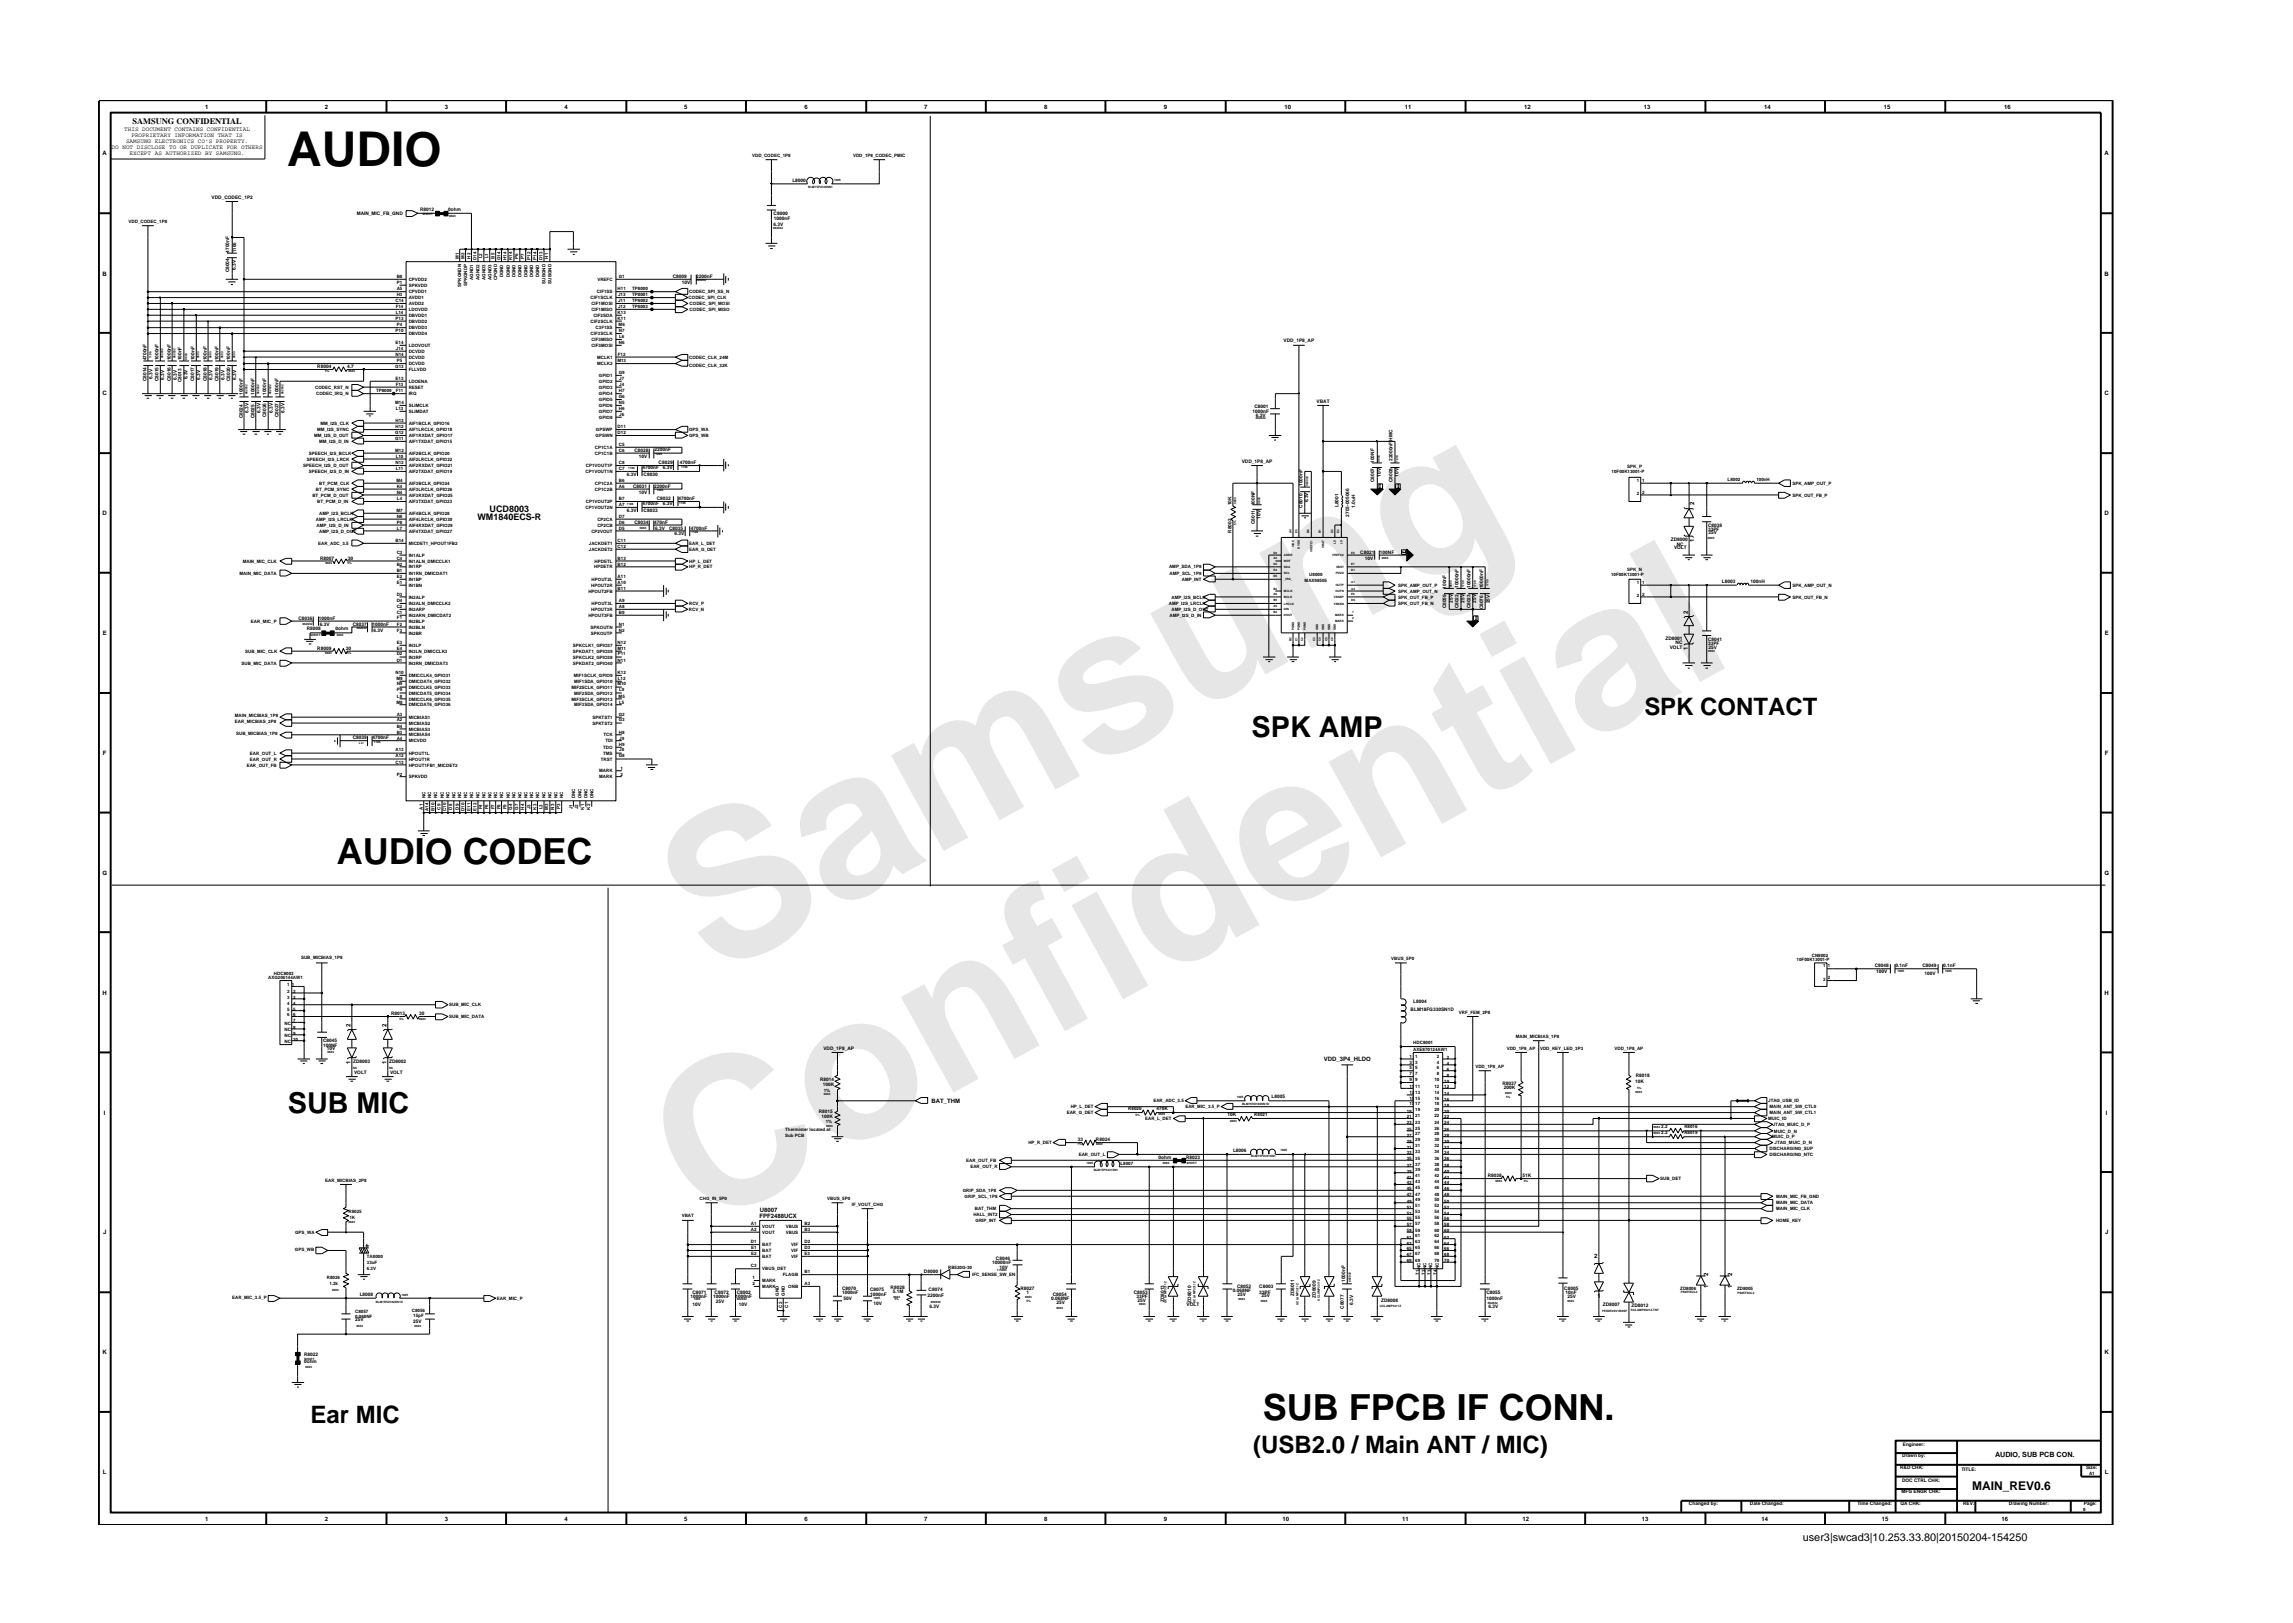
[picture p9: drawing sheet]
<svg xmlns="http://www.w3.org/2000/svg" width="297mm" height="210mm" viewBox="0 0 297 210" stroke-linecap="round" stroke-linejoin="round" font-family="sans-serif">
<defs><g id="words">
<g font-size="26.5" fill="#e6e6e6">
<text x="92.4" y="126.7" transform="rotate(-29 92.4 126.7)">Samsung</text>
<text x="91.1" y="159.4" transform="rotate(-29 91.1 159.4)">Confidential</text>
</g>
<text font-size="6.2" x="37.2" y="21.4">AUDIO</text>
<g font-size="4.7">
<text x="43.6" y="111.9">AUDIO CODEC</text>
<text x="163.6" y="183.9">SUB FPCB IF CONN.</text>
</g>
<g font-size="3.7">
<text x="162.1" y="95.5">SPK AMP</text>
<text x="37.3" y="144.1">SUB MIC</text>
</g>
<g font-size="3.1">
<text x="213" y="92.7">SPK CONTACT</text>
<text x="40.2" y="184.3">Ear MIC</text>
<text x="162.4" y="188.2">(USB2.0 / Main ANT / MIC)</text>
</g>
<text font-size="1.6" x="255.5" y="193.1">MAIN_REV0.6</text>
<text font-size="1.4" x="233.5" y="199.7">user3|swcad3|10.253.33.80|20150204-154250</text>
<g font-size="1.2">
<text x="61.8" y="67.3">WM1840ECS-R</text>
<text x="63.4" y="66.3">UCD8003</text>
</g>
<text font-size="1.1" x="17.2" y="16.1">SAMSUNG CONFIDENTIAL</text>
<text font-size=".9" x="258.4" y="188.8">AUDIO, SUB PCB CON.</text>
<g font-size=".8">
<text x="16.1" y="17">THIS DOCUMENT CONTAINS CONFIDENTIAL</text>
<text x="17" y="17.8">PROPRIETARY INFORMATION THAT IS</text>
<text x="26.6" y="14.1">1</text>
<text x="42.1" y="14.1">2</text>
<text x="57.6" y="14.1">3</text>
<text x="73.1" y="14.1">4</text>
<text x="88.6" y="14.1">5</text>
<text x="104.2" y="14.1">6</text>
<text x="119.7" y="14.1">7</text>
<text x="135.3" y="14.1">8</text>
<text x="150.8" y="14.1">9</text>
<text x="166.4" y="14.1">10</text>
<text x="182" y="14.1">11</text>
<text x="197.5" y="14.1">12</text>
<text x="213" y="14.1">13</text>
<text x="228.5" y="14.1">14</text>
<text x="244" y="14.1">15</text>
<text x="259.6" y="14.1">16</text>
<text x="13.3" y="20.1">A</text>
<text x="14.5" y="19.3">DO NOT DISCLOSE TO OR DUPLICATE FOR OTHERS</text>
<text x="16.3" y="18.5">SAMSUNG ELECTRONICS CO’S PROPERTY.</text>
<text x="16.8" y="20.1">EXCEPT AS AUTHORIZED BY SAMSUNG.</text>
<text x="272.6" y="20.1">A</text>
<text x="13.3" y="35.7">B</text>
<text x="272.6" y="35.7">B</text>
<text x="13.3" y="51.2">C</text>
<text x="272.6" y="51.2">C</text>
<text x="219.5" y="65.5" transform="rotate(-90 219.5 65.5)">2</text>
<text x="13.3" y="66.7">D</text>
<text x="219.5" y="70.2" transform="rotate(-90 219.5 70.2)">1</text>
<text x="272.6" y="66.7">D</text>
<text x="13.3" y="82.3">E</text>
<text x="218.6" y="79.5" transform="rotate(-90 218.6 79.5)">2</text>
<text x="272.6" y="82.3">E</text>
<text x="218.6" y="84.2" transform="rotate(-90 218.6 84.2)">1</text>
<text x="13.3" y="97.8">F</text>
<text x="272.7" y="97.8">F</text>
<text x="13.3" y="113.3">G</text>
<text x="272.6" y="113.3">G</text>
<text x="13.3" y="128.8">H</text>
<text x="272.6" y="128.8">H</text>
<text x="45.4" y="137.8" transform="rotate(-90 45.4 137.8)">1</text>
<text x="45.4" y="133" transform="rotate(-90 45.4 133)">2</text>
<text x="50.1" y="137.8" transform="rotate(-90 50.1 137.8)">1</text>
<text x="50.1" y="133" transform="rotate(-90 50.1 133)">2</text>
<text x="171.5" y="137.5">VDD_3P4_HLDO</text>
<text x="120.7" y="142.9">BAT_THM</text>
<text x="13.5" y="144.4">I</text>
<text x="272.8" y="144.4">I</text>
<text x="13.4" y="159.9">J</text>
<text x="98.4" y="157.8">FPF2488UCX</text>
<text x="98.4" y="157">U8007</text>
<text x="272.7" y="159.9">J</text>
<text x="206.5" y="162.9">2</text>
<text x="221.3" y="166.8" transform="rotate(-90 221.3 166.8)">1</text>
<text x="221.3" y="165.3" transform="rotate(-90 221.3 165.3)">2</text>
<text x="224.4" y="166.8" transform="rotate(-90 224.4 166.8)">1</text>
<text x="224.4" y="165.3" transform="rotate(-90 224.4 165.3)">2</text>
<text x="207" y="168.1">1</text>
<text x="13.3" y="175.4">K</text>
<text x="272.6" y="175.4">K</text>
<text x="13.3" y="191">L</text>
<text x="272.7" y="191">L</text>
<text x="26.6" y="197">1</text>
<text x="42.1" y="197">2</text>
<text x="57.6" y="197">3</text>
<text x="73.1" y="197">4</text>
<text x="88.6" y="197">5</text>
<text x="104.2" y="197">6</text>
<text x="119.7" y="197">7</text>
<text x="135.3" y="197">8</text>
<text x="150.8" y="197">9</text>
<text x="166.1" y="197">10</text>
<text x="181.6" y="197">11</text>
<text x="197.2" y="197">12</text>
<text x="212.7" y="197">13</text>
<text x="228.2" y="197">14</text>
<text x="243.8" y="197">15</text>
<text x="259.3" y="197">16</text>
</g>
<g font-size=".6">
<text x="97.4" y="20.3">VDD_CODEC_1P8</text>
<text x="102.6" y="23.6">L8000</text>
<text x="110.5" y="20.3">VDD_1P8_CODEC_PMIC</text>
<text x="16.7" y="28.9">VDD_CODEC_1P8</text>
<text x="27.4" y="25.7">VDD_CODEC_1P2</text>
<text x="46.2" y="27.9">MAIN_MIC_FB_GND</text>
<text x="54.4" y="27.3">R8012</text>
<text x="58.1" y="27.3">0ohm</text>
<text x="100.2" y="29.2">6.3V</text>
<text x="100.2" y="27.9">C8000</text>
<text x="100.2" y="28.6">1000nF</text>
<text x="29.7" y="35.3" transform="rotate(-90 29.7 35.3)">C8004</text>
<text x="29.7" y="32.7" transform="rotate(-90 29.7 32.7)">4700nF</text>
<text x="30.5" y="34.9" transform="rotate(-90 30.5 34.9)">6.3V</text>
<text x="30.6" y="32.6" transform="rotate(-90 30.6 32.6)">1106</text>
<text x="59.4" y="33.5" transform="rotate(-90 59.4 33.5)">M1</text>
<text x="60.2" y="33.5" transform="rotate(-90 60.2 33.5)">M2</text>
<text x="60.9" y="33.5" transform="rotate(-90 60.9 33.5)">H2</text>
<text x="61.7" y="33.7" transform="rotate(-90 61.7 33.7)">D14</text>
<text x="62.5" y="33.5" transform="rotate(-90 62.5 33.5)">L2</text>
<text x="63.2" y="33.5" transform="rotate(-90 63.2 33.5)">L1</text>
<text x="64.1" y="33.5" transform="rotate(-90 64.1 33.5)">B5</text>
<text x="64.8" y="33.7" transform="rotate(-90 64.8 33.7)">G14</text>
<text x="65.2" y="35.9" transform="rotate(-90 65.2 35.9)">DGND</text>
<text x="65.6" y="33.7" transform="rotate(-90 65.6 33.7)">H14</text>
<text x="66" y="35.9" transform="rotate(-90 66 35.9)">DGND</text>
<text x="66.4" y="33.7" transform="rotate(-90 66.4 33.7)">K14</text>
<text x="66.8" y="35.9" transform="rotate(-90 66.8 35.9)">DGND</text>
<text x="67.1" y="33.5" transform="rotate(-90 67.1 33.5)">P6</text>
<text x="67.6" y="35.9" transform="rotate(-90 67.6 35.9)">DGND</text>
<text x="67.9" y="33.5" transform="rotate(-90 67.9 33.5)">P7</text>
<text x="68.3" y="35.9" transform="rotate(-90 68.3 35.9)">DGND</text>
<text x="68.7" y="33.7" transform="rotate(-90 68.7 33.7)">P12</text>
<text x="69.1" y="35.9" transform="rotate(-90 69.1 35.9)">DGND</text>
<text x="69.5" y="33.7" transform="rotate(-90 69.5 33.7)">P14</text>
<text x="69.8" y="35.9" transform="rotate(-90 69.8 35.9)">DGND</text>
<text x="70.3" y="33.7" transform="rotate(-90 70.3 33.7)">D13</text>
<text x="71" y="33.5" transform="rotate(-90 71 33.5)">H1</text>
<text x="51.2" y="39.1">C14</text>
<text x="51.2" y="41.5">P13</text>
<text x="51.3" y="40.7">L14</text>
<text x="51.3" y="39.9">F14</text>
<text x="51.4" y="38.3">H3</text>
<text x="51.4" y="37.6">A5</text>
<text x="51.4" y="36.1">B8</text>
<text x="51.4" y="36.8">P1</text>
<text x="52.9" y="39.5">AVDD2</text>
<text x="52.9" y="37.2">SPKVDD</text>
<text x="52.9" y="41">DBVDD1</text>
<text x="52.9" y="40.3">LDOVDD</text>
<text x="52.9" y="41.8">DBVDD2</text>
<text x="52.9" y="38.8">AVDD1</text>
<text x="52.9" y="38">CPVDD1</text>
<text x="52.9" y="36.4">CPVDD2</text>
<text x="59.8" y="37.1" transform="rotate(-90 59.8 37.1)">SPKGNDN</text>
<text x="60.5" y="37.1" transform="rotate(-90 60.5 37.1)">SPKGNDP</text>
<text x="61.3" y="36.3" transform="rotate(-90 61.3 36.3)">AGND1</text>
<text x="62.1" y="36.3" transform="rotate(-90 62.1 36.3)">AGND2</text>
<text x="62.9" y="36.3" transform="rotate(-90 62.9 36.3)">AGND3</text>
<text x="63.7" y="36.3" transform="rotate(-90 63.7 36.3)">AGND3</text>
<text x="64.4" y="36.3" transform="rotate(-90 64.4 36.3)">CPGND</text>
<text x="70.7" y="36.8" transform="rotate(-90 70.7 36.8)">SUBGND</text>
<text x="71.4" y="36.8" transform="rotate(-90 71.4 36.8)">SUBGND</text>
<text x="76.5" y="38.8">CIF1SCLK</text>
<text x="76.5" y="41.8">CIF2SCLK</text>
<text x="76.6" y="39.5">CIF1MOSI</text>
<text x="76.6" y="40.3">CIF1MISO</text>
<text x="76.9" y="41">CIF2SDA</text>
<text x="77.3" y="38">CIF1SS</text>
<text x="77.4" y="36.4">VREFC</text>
<text x="80" y="40.7">K13</text>
<text x="80" y="37.6">H11</text>
<text x="80" y="41.5">K11</text>
<text x="80.1" y="39.1">J11</text>
<text x="80.1" y="39.9">J12</text>
<text x="80.1" y="38.3">J13</text>
<text x="80.2" y="36.1">G1</text>
<text x="81.9" y="38.3">TP8001</text>
<text x="81.9" y="39.9">TP8003</text>
<text x="81.9" y="37.6">TP8000</text>
<text x="81.9" y="39.1">TP8002</text>
<text x="87.2" y="36">C8009</text>
<text x="88.3" y="36.8">10V</text>
<text x="89.2" y="38.8">CODEC_SPI_CLK</text>
<text x="89.3" y="38">CODEC_SPI_SS_N</text>
<text x="89.3" y="40.3">CODEC_SPI_MISO</text>
<text x="89.3" y="39.5">CODEC_SPI_MOSI</text>
<text x="90.2" y="36">2200nF</text>
<text x="19" y="46.7" transform="rotate(-90 19 46.7)">4700nF</text>
<text x="20.5" y="46.7" transform="rotate(-90 20.5 46.7)">1000nF</text>
<text x="22.1" y="46.7" transform="rotate(-90 22.1 46.7)">1000nF</text>
<text x="23.5" y="46.7" transform="rotate(-90 23.5 46.7)">100nF</text>
<text x="25.2" y="46.7" transform="rotate(-90 25.2 46.7)">100nF</text>
<text x="26.8" y="46.7" transform="rotate(-90 26.8 46.7)">100nF</text>
<text x="28.3" y="46.7" transform="rotate(-90 28.3 46.7)">100nF</text>
<text x="29.8" y="46.7" transform="rotate(-90 29.8 46.7)">100nF</text>
<text x="41.1" y="47.7">R8004</text>
<text x="45" y="47.7">4.7</text>
<text x="51.2" y="47.7">G13</text>
<text x="51.2" y="46.1">N14</text>
<text x="51.2" y="44.6">E14</text>
<text x="51.2" y="43">P10</text>
<text x="51.3" y="45.4">J14</text>
<text x="51.4" y="46.9">P5</text>
<text x="51.4" y="42.2">P4</text>
<text x="52.9" y="45.7">DCVDD</text>
<text x="52.9" y="46.5">DCVDD</text>
<text x="52.9" y="47.3">DCVDD</text>
<text x="52.9" y="42.7">DBVDD3</text>
<text x="52.9" y="44.9">LDOVOUT</text>
<text x="52.9" y="43.4">DBVDD4</text>
<text x="76.5" y="43.4">CIF3SCLK</text>
<text x="76.6" y="44.9">CIF3MOSI</text>
<text x="76.6" y="44.2">CIF3MISO</text>
<text x="77.2" y="42.7">C3F1SS</text>
<text x="77.4" y="47.3">MCLK2</text>
<text x="77.4" y="46.5">MCLK1</text>
<text x="80" y="46.9">M13</text>
<text x="80" y="46.1">F12</text>
<text x="80.1" y="42.2">M6</text>
<text x="80.2" y="44.6">N6</text>
<text x="80.2" y="43">N7</text>
<text x="80.2" y="43.8">L6</text>
<text x="89.3" y="46.5">CODEC_CLK_24M</text>
<text x="89.3" y="47.5">CODEC_CLK_32K</text>
<text x="166.3" y="44.4">VDD_1P8_AP</text>
<text x="19" y="49.4" transform="rotate(-90 19 49.4)">C8014</text>
<text x="19.8" y="49.1" transform="rotate(-90 19.8 49.1)">6.3V</text>
<text x="20.5" y="49.4" transform="rotate(-90 20.5 49.4)">C8015</text>
<text x="21.3" y="49.2" transform="rotate(-90 21.3 49.2)">6.3V</text>
<text x="22.1" y="49.4" transform="rotate(-90 22.1 49.4)">C8016</text>
<text x="22.9" y="49.2" transform="rotate(-90 22.9 49.2)">6.3V</text>
<text x="23.5" y="49.5" transform="rotate(-90 23.5 49.5)">C8013</text>
<text x="24.3" y="49.1" transform="rotate(-90 24.3 49.1)">6.3V</text>
<text x="25.2" y="49.4" transform="rotate(-90 25.2 49.4)">C8017</text>
<text x="25.9" y="49.2" transform="rotate(-90 25.9 49.2)">6.3V</text>
<text x="26.8" y="49.4" transform="rotate(-90 26.8 49.4)">C8018</text>
<text x="27.5" y="49.2" transform="rotate(-90 27.5 49.2)">6.3V</text>
<text x="28.3" y="49.4" transform="rotate(-90 28.3 49.4)">C8019</text>
<text x="29.1" y="49.2" transform="rotate(-90 29.1 49.2)">6.3V</text>
<text x="29.8" y="49.4" transform="rotate(-90 29.8 49.4)">C8020</text>
<text x="30.6" y="49.2" transform="rotate(-90 30.6 49.2)">6.3V</text>
<text x="31.4" y="51.2" transform="rotate(-90 31.4 51.2)">1000nF</text>
<text x="32.2" y="53.5" transform="rotate(-90 32.2 53.5)">6.3V</text>
<text x="33" y="51.2" transform="rotate(-90 33 51.2)">1000nF</text>
<text x="33.7" y="53.5" transform="rotate(-90 33.7 53.5)">6.3V</text>
<text x="34.5" y="51.2" transform="rotate(-90 34.5 51.2)">1000nF</text>
<text x="35.3" y="53.5" transform="rotate(-90 35.3 53.5)">6.3V</text>
<text x="36.1" y="51.2" transform="rotate(-90 36.1 51.2)">1000nF</text>
<text x="36.9" y="53.5" transform="rotate(-90 36.9 53.5)">6.3V</text>
<text x="40.8" y="50.4">CODEC_RST_N</text>
<text x="41" y="51.2">CODEC_IRQ_N</text>
<text x="48.7" y="50.8">TP8009</text>
<text x="51.2" y="52.3">M14</text>
<text x="51.2" y="49.3">E13</text>
<text x="51.3" y="53.1">L13</text>
<text x="51.3" y="50">F13</text>
<text x="51.3" y="50.8">F11</text>
<text x="52.9" y="48.1">FLLVDD</text>
<text x="52.9" y="52.7">SLIMCLK</text>
<text x="52.9" y="53.5">SLIMDAT</text>
<text x="52.9" y="50.4">RESET</text>
<text x="52.9" y="49.6">LDOENA</text>
<text x="52.9" y="51.2">IRQ</text>
<text x="77.6" y="48.8">GPIO1</text>
<text x="77.6" y="53.5">GPIO7</text>
<text x="77.6" y="51.2">GPIO4</text>
<text x="77.6" y="52">GPIO5</text>
<text x="77.6" y="52.7">GPIO6</text>
<text x="77.6" y="50.4">GPIO3</text>
<text x="77.6" y="49.6">GPIO2</text>
<text x="80.2" y="48.4">G9</text>
<text x="80.2" y="51.5">G6</text>
<text x="80.2" y="53.1">H6</text>
<text x="80.2" y="50.8">H7</text>
<text x="80.2" y="52.3">N5</text>
<text x="80.2" y="50">J4</text>
<text x="80.2" y="53.9">J6</text>
<text x="80.2" y="49.3">J7</text>
<text x="162.2" y="53.5">1000nF</text>
<text x="162.5" y="52.9">C8001</text>
<text x="170.5" y="52.2">VBAT</text>
<text x="31.4" y="54.2" transform="rotate(-90 31.4 54.2)">C8024</text>
<text x="33" y="54.2" transform="rotate(-90 33 54.2)">C8025</text>
<text x="34.5" y="54" transform="rotate(-90 34.5 54)">C8026</text>
<text x="36.1" y="54" transform="rotate(-90 36.1 54)">C8027</text>
<text x="39.7" y="59.7">SPEECH_I2S_LRCK</text>
<text x="40" y="58.9">SPEECH_I2S_BCLK</text>
<text x="40.7" y="56.6">MM_I2S_D_OUT</text>
<text x="41.1" y="55.9">MM_I2S_SYNC</text>
<text x="41.3" y="57.4">MM_I2S_D_IN</text>
<text x="41.5" y="55">MM_I2S_CLK</text>
<text x="51.2" y="58.6">M12</text>
<text x="51.2" y="57">G11</text>
<text x="51.2" y="56.2">G12</text>
<text x="51.2" y="54.7">H13</text>
<text x="51.2" y="55.4">H12</text>
<text x="51.3" y="59.3">L10</text>
<text x="52.9" y="58.9">AIF2BCLK_GPIO20</text>
<text x="52.9" y="57.4">AIF1TXDAT_GPIO15</text>
<text x="52.9" y="56.6">AIF1RXDAT_GPIO17</text>
<text x="52.9" y="59.7">AIF2LRCLK_GPIO22</text>
<text x="52.9" y="55">AIF1BCLK_GPIO16</text>
<text x="52.9" y="55.9">AIF1LRCLK_GPIO18</text>
<text x="77.1" y="58.2">CP1C1A</text>
<text x="77.1" y="58.9">CP1C1B</text>
<text x="77.2" y="56.6">GPSWN</text>
<text x="77.2" y="55.9">GPSWP</text>
<text x="77.6" y="54.3">GPIO8</text>
<text x="80" y="55.4">D11</text>
<text x="80" y="56.2">D12</text>
<text x="80.2" y="57.7">C5</text>
<text x="80.2" y="58.6">C6</text>
<text x="82.2" y="58.5">C8028</text>
<text x="82.7" y="59.3">10V</text>
<text x="84.8" y="58.4">2200nF</text>
<text x="89.3" y="55.9">GPS_WA</text>
<text x="89.3" y="56.6">GPS_WB</text>
<text x="160.9" y="59.9">VDD_1P8_AP</text>
<text x="162.7" y="54">6.3V</text>
<text x="178" y="60" transform="rotate(-90 178 60)">100NF</text>
<text x="180.4" y="59.7" transform="rotate(-90 180.4 59.7)">22000nF,HMC</text>
<text x="39.3" y="60.5">SPEECH_I2S_D_OUT</text>
<text x="40" y="61.3">SPEECH_I2S_D_IN</text>
<text x="40.5" y="64.3">BT_PCM_D_OUT</text>
<text x="40.9" y="63.6">BT_PCM_SYNC</text>
<text x="41.1" y="65.2">BT_PCM_D_IN</text>
<text x="41.3" y="62.8">BT_PCM_CLK</text>
<text x="51.2" y="60.1">N13</text>
<text x="51.3" y="60.9">L11</text>
<text x="51.4" y="62.4">M4</text>
<text x="51.4" y="64">N4</text>
<text x="51.4" y="63.2">K4</text>
<text x="51.4" y="64.8">L4</text>
<text x="52.9" y="60.5">AIF2RXDAT_GPIO21</text>
<text x="52.9" y="64.3">AIF3RXDAT_GPIO25</text>
<text x="52.9" y="62.8">AIF3BCLK_GPIO24</text>
<text x="52.9" y="65.2">AIF3TXDAT_GPIO23</text>
<text x="52.9" y="63.6">AIF3LRCLK_GPIO26</text>
<text x="52.9" y="61.3">AIF2TXDAT_GPIO19</text>
<text x="75.9" y="61.3">CP1VOUT1N</text>
<text x="75.9" y="65.9">CP1VOUT2N</text>
<text x="75.9" y="60.5">CP1VOUT1P</text>
<text x="75.9" y="65.2">CP1VOUT2P</text>
<text x="77.1" y="63.6">CP1C2B</text>
<text x="77.1" y="62.8">CP1C2A</text>
<text x="80.2" y="60.9">C7</text>
<text x="80.2" y="60.1">C8</text>
<text x="80.2" y="63.2">A6</text>
<text x="80.2" y="65.5">A7</text>
<text x="80.2" y="62.4">B6</text>
<text x="80.2" y="64.8">B7</text>
<text x="81.2" y="61.7">6.3V</text>
<text x="82" y="63.2">C8031</text>
<text x="82.7" y="64">10V</text>
<text x="83.2" y="60.8">4700nF</text>
<text x="83.2" y="65.5">4700nF</text>
<text x="83.4" y="61.7">C8030</text>
<text x="84.8" y="63.2">2200nF</text>
<text x="85.1" y="64.7">C8032</text>
<text x="85.3" y="60.1">C8029</text>
<text x="85.9" y="65.5">6.3V</text>
<text x="85.9" y="60.8">6.3V</text>
<text x="87.9" y="64.7">4700nF</text>
<text x="88.1" y="60.1">4700nF</text>
<text x="159.5" y="65.5" transform="rotate(-90 159.5 65.5)">10K</text>
<text x="162.5" y="65.5" transform="rotate(-90 162.5 65.5)">100NF</text>
<text x="168.7" y="65.8" transform="rotate(-90 168.7 65.8)">C8010</text>
<text x="168.7" y="63" transform="rotate(-90 168.7 63)">1000nF</text>
<text x="169.5" y="65.1" transform="rotate(-90 169.5 65.1)">6.3V</text>
<text x="173.4" y="65.7" transform="rotate(-90 173.4 65.7)">L8001</text>
<text x="175.6" y="65.8" transform="rotate(-90 175.6 65.8)">1.0uH</text>
<text x="178" y="62.5" transform="rotate(-90 178 62.5)">C8007</text>
<text x="178.9" y="61.8" transform="rotate(-90 178.9 61.8)">10V</text>
<text x="180.4" y="62.5" transform="rotate(-90 180.4 62.5)">C8008</text>
<text x="181.2" y="61.8" transform="rotate(-90 181.2 61.8)">10V</text>
<text x="208.8" y="61.3">10F00K13001-P</text>
<text x="210.8" y="60.6">SPK_P</text>
<text x="212" y="62.4">1 1</text>
<text x="212" y="64.1">2</text>
<text x="212.7" y="64">2</text>
<text x="223.8" y="62.3">L8002</text>
<text x="227.5" y="62.3">100nH</text>
<text x="232.2" y="64.3">SPK_OUT_FB_P</text>
<text x="232.2" y="62.8">SPK_AMP_OUT_P</text>
<text x="40.9" y="67.5">AMP_I2S_LRCLK</text>
<text x="41" y="68.2">AMP_I2S_D_IN</text>
<text x="41.2" y="70.6">EAR_ADC_3.5</text>
<text x="41.3" y="69">AMP_I2S_D_OUT</text>
<text x="41.3" y="66.7">AMP_I2S_BCLK</text>
<text x="51.2" y="70.2">B14</text>
<text x="51.4" y="66.3">M7</text>
<text x="51.4" y="67.1">N8</text>
<text x="51.4" y="71.8">C3</text>
<text x="51.4" y="67.9">P8</text>
<text x="51.4" y="68.7">L7</text>
<text x="52.9" y="70.6">MICDET1_HPOUT1FB2</text>
<text x="52.9" y="67.5">AIF4LRCLK_GPIO30</text>
<text x="52.9" y="66.7">AIF4BCLK_GPIO28</text>
<text x="52.9" y="69">AIF4TXDAT_GPIO27</text>
<text x="52.9" y="68.2">AIF4RXDAT_GPIO29</text>
<text x="76.3" y="70.6">JACKDET1</text>
<text x="76.3" y="71.4">JACKDET2</text>
<text x="76.6" y="69">CP2VOUT</text>
<text x="77.4" y="68.2">CP2CB</text>
<text x="77.4" y="67.5">CP2CA</text>
<text x="80" y="70.2">C11</text>
<text x="80" y="70.9">C12</text>
<text x="80.2" y="68.7">D5</text>
<text x="80.2" y="67.9">D6</text>
<text x="80.2" y="67.1">D7</text>
<text x="81.2" y="66.3">6.3V</text>
<text x="82.2" y="67.8">C8034</text>
<text x="83.4" y="66.3">C8033</text>
<text x="84.8" y="67.8">470nF</text>
<text x="84.9" y="68.6">6.3V</text>
<text x="86.7" y="68.6">C8035</text>
<text x="87.4" y="69.4">6.3V</text>
<text x="89.3" y="70.6">EAR_L_DET</text>
<text x="89.3" y="71.4">EAR_G_DET</text>
<text x="89.5" y="68.6">4700nF</text>
<text x="159.5" y="69" transform="rotate(-90 159.5 69)">R8002</text>
<text x="162.5" y="67.9" transform="rotate(-90 162.5 67.9)">C8011</text>
<text x="163.3" y="67.2" transform="rotate(-90 163.3 67.2)">10V</text>
<text x="174.8" y="66.9" transform="rotate(-90 174.8 66.9)">2703-005066</text>
<text x="176.2" y="71.7">C8021</text>
<text x="178.8" y="71.7">100NF</text>
<text x="216.4" y="70.1">ZD8000</text>
<text x="216.9" y="71.2">VOLT</text>
<text x="217.2" y="70.7">NC</text>
<text x="221.3" y="68.3">C8038</text>
<text x="221.3" y="68.8">33PF</text>
<text x="221.3" y="69.2">25V</text>
<text x="31" y="74.5">MAIN_MIC_DATA</text>
<text x="31.4" y="72.9">MAIN_MIC_CLK</text>
<text x="41.5" y="72.5">R8007</text>
<text x="45.1" y="72.5">30</text>
<text x="51.4" y="73.3">B2</text>
<text x="51.4" y="77.2">D3</text>
<text x="51.4" y="78">D4</text>
<text x="51.4" y="72.5">C4</text>
<text x="51.4" y="74.1">B1</text>
<text x="51.4" y="74.8">E2</text>
<text x="51.4" y="75.6">E1</text>
<text x="52.9" y="73.6">IN1RP</text>
<text x="52.9" y="75.3">IN1BP</text>
<text x="52.9" y="76">IN1BN</text>
<text x="52.9" y="77.5">IN2ALP</text>
<text x="52.9" y="72.1">IN1ALP</text>
<text x="52.9" y="72.9">IN1ALN_DMICCLK1</text>
<text x="52.9" y="74.5">IN1RN_DMICDAT1</text>
<text x="76.2" y="76.8">HPOUT2FB</text>
<text x="76.6" y="76">HPOUT2R</text>
<text x="76.6" y="75.3">HPOUT2L</text>
<text x="77" y="73.6">HPDETR</text>
<text x="77" y="72.9">HPDETL</text>
<text x="80" y="76.4">B11</text>
<text x="80" y="73.3">B12</text>
<text x="80" y="72.5">B13</text>
<text x="80" y="75.6">A10</text>
<text x="80" y="74.8">A11</text>
<text x="80.2" y="78">A9</text>
<text x="89.3" y="73.6">HP_R_DET</text>
<text x="89.3" y="72.9">HP_L_DET</text>
<text x="151.4" y="73.6">AMP_SDA_1P8</text>
<text x="151.5" y="74.5">AMP_SCL_1P8</text>
<text x="151.8" y="77.5">AMP_I2S_BCLK</text>
<text x="153.1" y="75.3">AMP_INT</text>
<text x="169" y="75.4">MAX98505</text>
<text x="169.6" y="74.7">U8000</text>
<text x="176.8" y="72.5">10V</text>
<text x="181.1" y="76">SPK_AMP_OUT_P</text>
<text x="181.1" y="76.8">SPK_AMP_OUT_N</text>
<text x="181.1" y="77.5">SPK_OUT_FB_P</text>
<text x="187.3" y="76.2" transform="rotate(-90 187.3 76.2)">100nF</text>
<text x="188.9" y="76.2" transform="rotate(-90 188.9 76.2)">10000nF</text>
<text x="190.5" y="76.2" transform="rotate(-90 190.5 76.2)">10000nF</text>
<text x="192.1" y="76.2" transform="rotate(-90 192.1 76.2)">10000nF</text>
<text x="208.7" y="74.6">10F00K13001-P</text>
<text x="210.8" y="74">SPK_N</text>
<text x="212" y="75.6">1 1</text>
<text x="212" y="77.3">2</text>
<text x="212.7" y="77.2">2</text>
<text x="223" y="75.5">L8003</text>
<text x="226.8" y="75.5">100nH</text>
<text x="232.2" y="77.5">SPK_OUT_FB_N</text>
<text x="232.2" y="76">SPK_AMP_OUT_N</text>
<text x="32.5" y="80.7">EAR_MIC_P</text>
<text x="38.7" y="80.3">C8036</text>
<text x="39.7" y="81.7">R8008</text>
<text x="41.3" y="80.3">1000nF</text>
<text x="41.4" y="81.1">6.3V</text>
<text x="43.5" y="81.7">0ohm</text>
<text x="45.7" y="81.1">C8037</text>
<text x="48.3" y="81.1">1000nF</text>
<text x="48.4" y="81.8">6.3V</text>
<text x="51.4" y="78.7">C2</text>
<text x="51.4" y="79.5">C1</text>
<text x="51.4" y="83.4">E3</text>
<text x="51.4" y="81.1">F2</text>
<text x="51.4" y="81.9">F3</text>
<text x="51.4" y="80.3">F1</text>
<text x="52.9" y="79.1">IN2ARP</text>
<text x="52.9" y="81.4">IN2BLN</text>
<text x="52.9" y="82.2">IN2BR</text>
<text x="52.9" y="83.8">IN3LP</text>
<text x="52.9" y="80.7">IN2BLP</text>
<text x="52.9" y="78.4">IN2ALN_DMICCLK2</text>
<text x="52.9" y="79.9">IN2ARN_DMICDAT2</text>
<text x="74.2" y="83.8">SPKCLK1_GPIO37</text>
<text x="76.2" y="79.9">HPOUT3FB</text>
<text x="76.5" y="81.4">SPKOUTN</text>
<text x="76.5" y="82.2">SPKOUTP</text>
<text x="76.6" y="79.1">HPOUT3R</text>
<text x="76.6" y="78.4">HPOUT3L</text>
<text x="80" y="83.4">N12</text>
<text x="80.2" y="81.1">N1</text>
<text x="80.2" y="81.9">N2</text>
<text x="80.2" y="79.5">B9</text>
<text x="80.2" y="78.7">A8</text>
<text x="89.2" y="79.1">RCV_N</text>
<text x="89.3" y="78.4">RCV_P</text>
<text x="151.4" y="78.4">AMP_I2S_LRCLK</text>
<text x="151.5" y="79.9">AMP_I2S_D_IN</text>
<text x="151.8" y="79.1">AMP_I2S_D_OUT</text>
<text x="181.1" y="78.4">SPK_OUT_FB_N</text>
<text x="187.3" y="78.8" transform="rotate(-90 187.3 78.8)">C8059</text>
<text x="188.2" y="78.1" transform="rotate(-90 188.2 78.1)">25V</text>
<text x="188.9" y="78.8" transform="rotate(-90 188.9 78.8)">C8022</text>
<text x="189.7" y="78.1" transform="rotate(-90 189.7 78.1)">25V</text>
<text x="190.5" y="78.8" transform="rotate(-90 190.5 78.8)">C8023</text>
<text x="191.2" y="78.1" transform="rotate(-90 191.2 78.1)">25V</text>
<text x="192.1" y="78.9" transform="rotate(-90 192.1 78.9)">C8076</text>
<text x="193" y="78.2" transform="rotate(-90 193 78.2)">25V</text>
<text x="215.8" y="82.9">ZD8001</text>
<text x="217.1" y="83.5">NC</text>
<text x="221.3" y="83">C8041</text>
<text x="221.3" y="83.6">33PF</text>
<text x="31.3" y="86.1">SUB_MIC_DATA</text>
<text x="31.8" y="84.6">SUB_MIC_CLK</text>
<text x="41.1" y="84.2">R8009</text>
<text x="44.8" y="84.2">30</text>
<text x="51.2" y="87.3">N10</text>
<text x="51.4" y="88">M9</text>
<text x="51.4" y="88.8">N9</text>
<text x="51.4" y="84.9">D2</text>
<text x="51.4" y="85.8">D1</text>
<text x="51.4" y="89.6">P9</text>
<text x="51.4" y="84.1">E4</text>
<text x="52.9" y="89.2">DMICCLK5_GPIO33</text>
<text x="52.9" y="88.5">DMICDAT4_GPIO32</text>
<text x="52.9" y="87.7">DMICCLK4_GPIO31</text>
<text x="52.9" y="90">DMICDAT5_GPIO34</text>
<text x="52.9" y="84.6">IN3LN_DMICCLK3</text>
<text x="52.9" y="85.3">IN3RP</text>
<text x="52.9" y="86.1">IN3RN_DMICDAT3</text>
<text x="74" y="89.2">MIF2SCLK_GPIO11</text>
<text x="74.2" y="84.6">SPKDAT1_GPIO39</text>
<text x="74.2" y="86.1">SPKDAT2_GPIO40</text>
<text x="74.2" y="85.3">SPKCLK2_GPIO38</text>
<text x="74.3" y="87.7">MIF1SCLK_GPIO9</text>
<text x="74.4" y="88.5">MIF1SDA_GPIO10</text>
<text x="74.4" y="90">MIF2SDA_GPIO12</text>
<text x="80" y="88.8">M10</text>
<text x="80" y="84.1">M11</text>
<text x="80" y="85.8">N11</text>
<text x="80" y="87.3">K12</text>
<text x="80" y="84.9">P11</text>
<text x="80" y="88">L12</text>
<text x="80.2" y="89.6">L9</text>
<text x="216.3" y="84">VOLT</text>
<text x="221.3" y="84">25V</text>
<text x="30.4" y="92.9">MAIN_MICBIAS_1P8</text>
<text x="30.4" y="93.7">EAR_MICBIAS_2P8</text>
<text x="30.6" y="95.2">SUB_MICBIAS_1P8</text>
<text x="45.7" y="95.8">C8039</text>
<text x="48.3" y="95.8">4700nF</text>
<text x="51.4" y="91.2">M8</text>
<text x="51.4" y="95.1">B3</text>
<text x="51.4" y="94.3">B4</text>
<text x="51.4" y="93.5">A2</text>
<text x="51.4" y="92.7">A3</text>
<text x="51.4" y="95.8">A4</text>
<text x="51.4" y="90.4">L8</text>
<text x="52.9" y="95.4">MICBIAS4</text>
<text x="52.9" y="94.6">MICBIAS3</text>
<text x="52.9" y="91.5">DMICDAT6_GPIO36</text>
<text x="52.9" y="90.7">DMICCLK6_GPIO35</text>
<text x="52.9" y="93.9">MICBIAS2</text>
<text x="52.9" y="93.1">MICBIAS1</text>
<text x="74" y="90.7">MIF3SCLK_GPIO13</text>
<text x="74.4" y="91.5">MIF3SDA_GPIO14</text>
<text x="76.7" y="93.1">SPKTST1</text>
<text x="76.7" y="93.9">SPKTST2</text>
<text x="78.2" y="95.4">TCK</text>
<text x="80.1" y="90.4">M5</text>
<text x="80.2" y="92.7">G2</text>
<text x="80.2" y="93.5">G3</text>
<text x="80.2" y="95.1">H8</text>
<text x="80.2" y="91.2">L5</text>
<text x="80.2" y="95.8">J9</text>
<text x="32" y="99.3">EAR_OUT_FB</text>
<text x="32.4" y="97.8">EAR_OUT_L</text>
<text x="32.4" y="98.5">EAR_OUT_R</text>
<text x="51.2" y="99">C13</text>
<text x="51.2" y="98.1">A12</text>
<text x="51.2" y="97.4">A13</text>
<text x="51.4" y="100.5">P2</text>
<text x="52.9" y="99.3">HPOUT1FB1_MICDET2</text>
<text x="52.9" y="98.5">HPOUT1R</text>
<text x="52.9" y="97.8">HPOUT1L</text>
<text x="52.9" y="100.8">SPKVDD</text>
<text x="52.9" y="96.2">MICVDD</text>
<text x="77.6" y="100.1">MARK</text>
<text x="77.6" y="100.8">MARK</text>
<text x="77.8" y="98.5">TRST</text>
<text x="78.1" y="97.8">TMS</text>
<text x="78.1" y="97">TDO</text>
<text x="78.4" y="96.2">TDI</text>
<text x="80.2" y="98.1">G8</text>
<text x="80.2" y="96.6">H9</text>
<text x="80.2" y="97.4">J8</text>
<text x="80.4" y="99.7">1</text>
<text x="80.4" y="100.5">2</text>
<text x="54.8" y="104.9" transform="rotate(-90 54.8 104.9)">A1</text>
<text x="55.1" y="103.4" transform="rotate(-90 55.1 103.4)">NC</text>
<text x="55.5" y="105" transform="rotate(-90 55.5 105)">A14</text>
<text x="55.9" y="103.4" transform="rotate(-90 55.9 103.4)">NC</text>
<text x="56.3" y="105" transform="rotate(-90 56.3 105)">B10</text>
<text x="56.6" y="103.4" transform="rotate(-90 56.6 103.4)">NC</text>
<text x="57.1" y="104.9" transform="rotate(-90 57.1 104.9)">C9</text>
<text x="57.5" y="103.4" transform="rotate(-90 57.5 103.4)">NC</text>
<text x="57.8" y="105" transform="rotate(-90 57.8 105)">C10</text>
<text x="58.2" y="103.4" transform="rotate(-90 58.2 103.4)">NC</text>
<text x="58.6" y="104.9" transform="rotate(-90 58.6 104.9)">D8</text>
<text x="59" y="103.4" transform="rotate(-90 59 103.4)">NC</text>
<text x="59.4" y="104.9" transform="rotate(-90 59.4 104.9)">D9</text>
<text x="59.8" y="103.4" transform="rotate(-90 59.8 103.4)">NC</text>
<text x="60.2" y="105" transform="rotate(-90 60.2 105)">D10</text>
<text x="60.5" y="103.4" transform="rotate(-90 60.5 103.4)">NC</text>
<text x="60.9" y="105" transform="rotate(-90 60.9 105)">E11</text>
<text x="61.3" y="103.4" transform="rotate(-90 61.3 103.4)">NC</text>
<text x="61.7" y="105" transform="rotate(-90 61.7 105)">E12</text>
<text x="62.1" y="103.4" transform="rotate(-90 62.1 103.4)">NC</text>
<text x="62.5" y="104.8" transform="rotate(-90 62.5 104.8)">F4</text>
<text x="62.9" y="103.4" transform="rotate(-90 62.9 103.4)">NC</text>
<text x="63.2" y="104.8" transform="rotate(-90 63.2 104.8)">F6</text>
<text x="63.7" y="103.4" transform="rotate(-90 63.7 103.4)">NC</text>
<text x="64.1" y="104.8" transform="rotate(-90 64.1 104.8)">F7</text>
<text x="64.4" y="103.4" transform="rotate(-90 64.4 103.4)">NC</text>
<text x="64.8" y="104.8" transform="rotate(-90 64.8 104.8)">F8</text>
<text x="65.2" y="103.4" transform="rotate(-90 65.2 103.4)">NC</text>
<text x="65.6" y="104.8" transform="rotate(-90 65.6 104.8)">F9</text>
<text x="66" y="103.4" transform="rotate(-90 66 103.4)">NC</text>
<text x="66.4" y="104.9" transform="rotate(-90 66.4 104.9)">G4</text>
<text x="66.8" y="103.4" transform="rotate(-90 66.8 103.4)">NC</text>
<text x="67.1" y="104.9" transform="rotate(-90 67.1 104.9)">G7</text>
<text x="67.6" y="103.4" transform="rotate(-90 67.6 103.4)">NC</text>
<text x="67.9" y="104.9" transform="rotate(-90 67.9 104.9)">H4</text>
<text x="68.3" y="103.4" transform="rotate(-90 68.3 103.4)">NC</text>
<text x="68.7" y="104.8" transform="rotate(-90 68.7 104.8)">J3</text>
<text x="69.1" y="103.4" transform="rotate(-90 69.1 103.4)">NC</text>
<text x="69.5" y="104.9" transform="rotate(-90 69.5 104.9)">K3</text>
<text x="69.8" y="103.4" transform="rotate(-90 69.8 103.4)">NC</text>
<text x="70.3" y="104.8" transform="rotate(-90 70.3 104.8)">L3</text>
<text x="70.7" y="103.4" transform="rotate(-90 70.7 103.4)">NC</text>
<text x="71" y="104.9" transform="rotate(-90 71 104.9)">M3</text>
<text x="71.4" y="103.4" transform="rotate(-90 71.4 103.4)">NC</text>
<text x="71.8" y="104.9" transform="rotate(-90 71.8 104.9)">N3</text>
<text x="72.2" y="103.4" transform="rotate(-90 72.2 103.4)">NC</text>
<text x="72.5" y="104.9" transform="rotate(-90 72.5 104.9)">P3</text>
<text x="73" y="103.4" transform="rotate(-90 73 103.4)">NC</text>
<text x="74.2" y="104.8" transform="rotate(-90 74.2 104.8)">J1</text>
<text x="74.5" y="103.4" transform="rotate(-90 74.5 103.4)">DNC</text>
<text x="74.9" y="104.8" transform="rotate(-90 74.9 104.8)">J2</text>
<text x="75.3" y="103.4" transform="rotate(-90 75.3 103.4)">DNC</text>
<text x="75.7" y="104.9" transform="rotate(-90 75.7 104.9)">K1</text>
<text x="76.1" y="103.4" transform="rotate(-90 76.1 103.4)">DNC</text>
<text x="76.4" y="104.9" transform="rotate(-90 76.4 104.9)">K2</text>
<text x="76.9" y="103.4" transform="rotate(-90 76.9 103.4)">DNC</text>
<text x="39" y="124.2">SUB_MICBIAS_1P8</text>
<text x="180.2" y="124.4">VBUS_5P0</text>
<text x="232.7" y="124.5">10F00K13001-P</text>
<text x="234.7" y="124">CN8002</text>
<text x="236.2" y="125.3">1</text>
<text x="236.8" y="125.3">1</text>
<text x="242.9" y="125.3">C8048</text>
<text x="245.6" y="125.3">0.1nF</text>
<text x="249" y="125.3">C8049</text>
<text x="251.7" y="125.3">0.1nF</text>
<text x="34.7" y="126.9">AXG206144AW1</text>
<text x="35.5" y="126.3">HDC8003</text>
<text x="37.2" y="127.8">1</text>
<text x="37.2" y="128.6">2</text>
<text x="37.2" y="129.4">3</text>
<text x="37.2" y="130.2">4</text>
<text x="37.2" y="130.9">5</text>
<text x="37.2" y="131.7">6</text>
<text x="37.8" y="127.8">1</text>
<text x="38" y="128.6">2</text>
<text x="38" y="129.4">3</text>
<text x="38" y="130.2">4</text>
<text x="38" y="130.9">5</text>
<text x="38" y="131.7">6</text>
<text x="50.7" y="131.5">R8013</text>
<text x="54.3" y="131.5">30</text>
<text x="58.2" y="130.4">SUB_MIC_CLK</text>
<text x="58.2" y="131.9">SUB_MIC_DATA</text>
<text x="182.7" y="131">BLM18FG330SN1D</text>
<text x="183.1" y="130">L8004</text>
<text x="189" y="131.3">VRF_FEM_2P8</text>
<text x="236.2" y="127">2</text>
<text x="236.8" y="126.9">2</text>
<text x="243" y="126.1">100V</text>
<text x="249.3" y="126.3">100V</text>
<text x="36.9" y="134.4">NC</text>
<text x="36.9" y="135.2">NC</text>
<text x="36.9" y="132.8">NC</text>
<text x="36.9" y="133.5">NC</text>
<text x="38" y="134.1">9</text>
<text x="38" y="134.8">10</text>
<text x="38" y="132.4">7</text>
<text x="38" y="133.3">8</text>
<text x="41.9" y="135">C8045</text>
<text x="41.9" y="135.6">100NF</text>
<text x="42.4" y="136">10V</text>
<text x="45.7" y="137.7">ZD8003</text>
<text x="50.4" y="137.7">ZD8002</text>
<text x="106.7" y="136">VDD_1P8_AP</text>
<text x="182.6" y="137.8">3</text>
<text x="182.6" y="137">1</text>
<text x="183.1" y="135.2">HDC8001</text>
<text x="183.1" y="136.2">AXE870124AW1</text>
<text x="183.3" y="137.8">3</text>
<text x="183.3" y="137">1</text>
<text x="186.1" y="137.8">4</text>
<text x="186.1" y="137">2</text>
<text x="187.4" y="138">4</text>
<text x="187.4" y="137.2">2</text>
<text x="195.2" y="136">VDD_1P8_AP</text>
<text x="196.3" y="134.4">MAIN_MICBIAS_1P8</text>
<text x="199.5" y="136">VDD_KEY_LED_3P3</text>
<text x="209.2" y="136">VDD_1P8_AP</text>
<text x="45.9" y="139.2">VOLT</text>
<text x="50.5" y="139.2">VOLT</text>
<text x="106.2" y="140">R8014</text>
<text x="106.6" y="140.7">100K</text>
<text x="106.7" y="141.4">1%</text>
<text x="138.7" y="143.6">HP_L_DET</text>
<text x="146.2" y="143.8">R8020</text>
<text x="149.4" y="142.8">EAR_ADC_3.5</text>
<text x="149.8" y="143.8">470K</text>
<text x="153.6" y="143.6">EAR_MIC_3.5_P</text>
<text x="164.7" y="142.2">L8005</text>
<text x="182.6" y="140.1">9</text>
<text x="182.6" y="139.3">7</text>
<text x="182.6" y="138.5">5</text>
<text x="182.6" y="143.2">17 17</text>
<text x="182.6" y="141.7">13 13</text>
<text x="182.6" y="142.4">15</text>
<text x="182.6" y="140.9">11</text>
<text x="183.3" y="140.1">9</text>
<text x="183.3" y="139.3">7</text>
<text x="183.3" y="138.5">5</text>
<text x="183.3" y="144">19</text>
<text x="183.3" y="142.4">15</text>
<text x="183.3" y="140.9">11</text>
<text x="185.8" y="142.4">16</text>
<text x="185.8" y="143.2">18</text>
<text x="185.8" y="141.7">14</text>
<text x="185.8" y="140.1">10</text>
<text x="185.8" y="140.9">12</text>
<text x="185.8" y="144">20</text>
<text x="186.1" y="139.3">8</text>
<text x="186.1" y="138.5">6</text>
<text x="187.1" y="143.4">18</text>
<text x="187.1" y="141.8">14</text>
<text x="187.1" y="142.6">16</text>
<text x="187.1" y="141">12</text>
<text x="187.1" y="140.2">10</text>
<text x="187.4" y="139.5">8</text>
<text x="187.4" y="138.7">6</text>
<text x="191.1" y="138.3">VDD_1P8_AP</text>
<text x="194.6" y="140.5">R8037</text>
<text x="194.8" y="141.1">200K</text>
<text x="211.8" y="140.4">10K</text>
<text x="211.9" y="139.5">R8018</text>
<text x="229.1" y="142.8">JTAG_USB_ID</text>
<text x="229.2" y="143.6">MAIN_ANT_SW_CTL0</text>
<text x="101.7" y="146.5">Thermister located at</text>
<text x="101.7" y="147.3">Sub PCB</text>
<text x="106.1" y="144.1">R8015</text>
<text x="106.4" y="144.9">100K</text>
<text x="107" y="145.5">1%</text>
<text x="133.2" y="148.2">HP_R_DET</text>
<text x="138.2" y="144.3">EAR_G_DET</text>
<text x="139.6" y="147.9">33</text>
<text x="139.7" y="149.8">EAR_OUT_L</text>
<text x="142" y="147.9">R8024</text>
<text x="148.4" y="145.1">EAR_L_DET</text>
<text x="159" y="144.6">10K</text>
<text x="159.7" y="149.2">L8006</text>
<text x="162.5" y="144.6">R8021</text>
<text x="182.2" y="147.3">27</text>
<text x="182.2" y="148">29</text>
<text x="182.2" y="148.8">31</text>
<text x="182.2" y="144.9">21</text>
<text x="182.2" y="145.7">23</text>
<text x="182.2" y="146.5">25</text>
<text x="182.2" y="149.5">33</text>
<text x="182.2" y="144.1">19</text>
<text x="183.3" y="147.9">29</text>
<text x="183.3" y="147.1">27</text>
<text x="183.3" y="148.6">31</text>
<text x="183.3" y="144.7">21</text>
<text x="183.3" y="145.6">23</text>
<text x="183.3" y="146.3">25</text>
<text x="183.3" y="149.4">33</text>
<text x="185.8" y="149.4">34</text>
<text x="185.8" y="147.1">28</text>
<text x="185.8" y="147.9">30</text>
<text x="185.8" y="148.6">32</text>
<text x="185.8" y="144.7">22</text>
<text x="185.8" y="145.6">24</text>
<text x="185.8" y="146.3">26</text>
<text x="187.1" y="149.5">34</text>
<text x="187.1" y="146.5">26</text>
<text x="187.1" y="147.3">28</text>
<text x="187.1" y="148">30</text>
<text x="187.1" y="144.9">22</text>
<text x="187.1" y="148.8">32</text>
<text x="187.1" y="145.7">24</text>
<text x="187.1" y="144.1">20</text>
<text x="215.2" y="146.1">2.2</text>
<text x="215.2" y="146.9">2.2</text>
<text x="218.2" y="146.1">R8016</text>
<text x="218.2" y="146.9">R8019</text>
<text x="229.1" y="145.1">MUIC_ID</text>
<text x="229.2" y="149">DISCHARGING_SUP</text>
<text x="229.2" y="149.8">DISCHARGING_NTC</text>
<text x="229.2" y="144.3">MAIN_ANT_SW_CTL1</text>
<text x="229.6" y="147.5">MUIC_D_P</text>
<text x="229.7" y="145.9">JTAG_MUIC_D_P</text>
<text x="229.8" y="146.7">MUIC_D_N</text>
<text x="229.9" y="148.2">JTAG_MUIC_D_N</text>
<text x="42.1" y="153.1">EAR_MICBIAS_2P8</text>
<text x="90.6" y="155.4">CHG_IN_5P0</text>
<text x="107.2" y="155.4">VBUS_5P0</text>
<text x="124.7" y="154.4">GRIP_SDA_1P8</text>
<text x="125" y="155.2">GRIP_SCL_1P8</text>
<text x="125.2" y="150.5">EAR_OUT_FB</text>
<text x="125.7" y="151.4">EAR_OUT_R</text>
<text x="145.1" y="150.9">L8007</text>
<text x="150.1" y="150.1">0ohm</text>
<text x="153.6" y="150.1">R8023</text>
<text x="182.2" y="153.4">43</text>
<text x="182.2" y="155">47</text>
<text x="182.2" y="150.3">35</text>
<text x="182.2" y="151.9">39</text>
<text x="182.2" y="152.7">41</text>
<text x="182.2" y="154.2">45</text>
<text x="182.2" y="151.2">37</text>
<text x="182.2" y="155.8">49</text>
<text x="183.3" y="153.3">43</text>
<text x="183.3" y="154.9">47</text>
<text x="183.3" y="150.2">35</text>
<text x="183.3" y="151.8">39</text>
<text x="183.3" y="152.5">41</text>
<text x="183.3" y="154">45</text>
<text x="183.3" y="151">37</text>
<text x="183.3" y="155.6">49</text>
<text x="185.8" y="152.5">42</text>
<text x="185.8" y="153.3">44</text>
<text x="185.8" y="154">46</text>
<text x="185.8" y="154.9">48</text>
<text x="185.8" y="150.2">36</text>
<text x="185.8" y="151">38</text>
<text x="185.8" y="151.8">40</text>
<text x="185.8" y="155.6">50</text>
<text x="187.1" y="151.9">40</text>
<text x="187.1" y="152.7">42</text>
<text x="187.1" y="153.4">44</text>
<text x="187.1" y="154.2">46</text>
<text x="187.1" y="150.3">36</text>
<text x="187.1" y="151.2">38</text>
<text x="187.1" y="155">48</text>
<text x="187.1" y="155.8">50</text>
<text x="192.7" y="152.5">R8038</text>
<text x="197.2" y="152.5">51K</text>
<text x="215.1" y="152.9">SUB_DET</text>
<text x="230.1" y="155.2">MAIN_MIC_FB_GND</text>
<text x="38.2" y="159.8">GPS_WA</text>
<text x="45.1" y="157.2">R8025</text>
<text x="45.3" y="157.9">1K</text>
<text x="88.3" y="157.7">VBAT</text>
<text x="97.3" y="161">D1</text>
<text x="97.3" y="158.7">A1</text>
<text x="97.3" y="159.5">A2</text>
<text x="97.3" y="161.8">E1</text>
<text x="98.7" y="161.4">BAT</text>
<text x="98.7" y="159.1">VOUT</text>
<text x="98.7" y="159.8">VOUT</text>
<text x="101.8" y="159.1">VBUS</text>
<text x="101.8" y="159.8">VBUS</text>
<text x="102.5" y="161.4">VIF</text>
<text x="104.2" y="161">D2</text>
<text x="104.2" y="161.8">D3</text>
<text x="104.2" y="158.7">B2</text>
<text x="104.2" y="159.5">B3</text>
<text x="110.3" y="156.2">IF_VOUT_CHG</text>
<text x="126.1" y="157.6">HALL_INT2</text>
<text x="126.3" y="156.8">BAT_THM</text>
<text x="126.4" y="158.3">GRIP_INT</text>
<text x="182.2" y="161.2">63</text>
<text x="182.2" y="162">65</text>
<text x="182.2" y="158.9">57</text>
<text x="182.2" y="159.6">59</text>
<text x="182.2" y="160.5">61</text>
<text x="182.2" y="156.6">51</text>
<text x="182.2" y="157.3">53</text>
<text x="182.2" y="158.1">55</text>
<text x="183.3" y="161.1">63</text>
<text x="183.3" y="161.8">65</text>
<text x="183.3" y="158.7">57</text>
<text x="183.3" y="159.5">59</text>
<text x="183.3" y="160.3">61</text>
<text x="183.3" y="157.2">53</text>
<text x="183.3" y="157.9">55</text>
<text x="183.3" y="156.4">51</text>
<text x="185.8" y="161.8">66</text>
<text x="185.8" y="157.9">56</text>
<text x="185.8" y="161.1">64</text>
<text x="185.8" y="158.7">58</text>
<text x="185.8" y="159.5">60</text>
<text x="185.8" y="160.3">62</text>
<text x="185.8" y="157.2">54</text>
<text x="185.8" y="156.4">52</text>
<text x="187.1" y="161.2">64</text>
<text x="187.1" y="162">66</text>
<text x="187.1" y="158.1">56</text>
<text x="187.1" y="158.9">58</text>
<text x="187.1" y="159.6">60</text>
<text x="187.1" y="156.6">52</text>
<text x="187.1" y="160.5">62</text>
<text x="187.1" y="157.3">54</text>
<text x="230.1" y="158.3">HOME_KEY</text>
<text x="230.1" y="156">MAIN_MIC_DATA</text>
<text x="230.1" y="156.8">MAIN_MIC_CLK</text>
<text x="38.2" y="162">GPS_WB</text>
<text x="42.3" y="165.7">R8026</text>
<text x="42.7" y="166.5">1.2k</text>
<text x="46.6" y="167.9">L8008</text>
<text x="47.5" y="164.5">6.3V</text>
<text x="47.5" y="162.9">TA8000</text>
<text x="47.5" y="163.8">33uF</text>
<text x="89.7" y="167.6">C8071</text>
<text x="92.6" y="167.6">C8072</text>
<text x="95.4" y="167.6">C8002</text>
<text x="97.3" y="164.2">C3</text>
<text x="97.3" y="162.6">E2</text>
<text x="97.5" y="166.4">2</text>
<text x="97.5" y="165.7">1</text>
<text x="98.7" y="163">BAT</text>
<text x="98.7" y="164.6">VBUS_DET</text>
<text x="98.7" y="162.2">BAT</text>
<text x="98.7" y="166.9">MARK</text>
<text x="98.7" y="166.1">MARK</text>
<text x="100.9" y="167.8" transform="rotate(-90 100.9 167.8)">GND</text>
<text x="101.4" y="165.3">FLAGB</text>
<text x="101.7" y="167.8" transform="rotate(-90 101.7 167.8)">GND</text>
<text x="102.1" y="166.9">ONB</text>
<text x="102.5" y="162.2">VIF</text>
<text x="102.5" y="163">VIF</text>
<text x="104.2" y="166.4">A3</text>
<text x="104.2" y="164.9">B1</text>
<text x="104.2" y="162.6">E3</text>
<text x="109.1" y="167.6">1000nF</text>
<text x="109.1" y="167.1">C8070</text>
<text x="112.7" y="167.8">1000nF</text>
<text x="112.7" y="167.2">C8075</text>
<text x="115.4" y="166.9">R8028</text>
<text x="115.7" y="167.5">5.1M</text>
<text x="119.7" y="164.9">D8000</text>
<text x="120.3" y="167.3">C8074</text>
<text x="122.8" y="164.4">RB520G-30</text>
<text x="125.9" y="165.3">IFC_SENSE_SW_EN</text>
<text x="128.5" y="163.8">10000nF</text>
<text x="129" y="163.2">C8046</text>
<text x="129.5" y="164.4">10V</text>
<text x="132.2" y="167.1">R8027</text>
<text x="133" y="167.7">1</text>
<text x="136.4" y="167.8">C8054</text>
<text x="146.9" y="167.6">C8053</text>
<text x="159.7" y="167.4">0.068NF</text>
<text x="160.3" y="166.8">C8052</text>
<text x="160.3" y="167.9">25V</text>
<text x="163.1" y="166.8">C8003</text>
<text x="163.1" y="167.6">33PF</text>
<text x="167.7" y="167.9" transform="rotate(-90 167.7 167.9)">ZD8011</text>
<text x="174.3" y="166.1" transform="rotate(-90 174.3 166.1)">1000nF</text>
<text x="182.2" y="162.8">67</text>
<text x="182.2" y="163.5">69</text>
<text x="183.3" y="162.6">67</text>
<text x="183.3" y="163.4">69</text>
<text x="183.8" y="165.1" transform="rotate(-90 183.8 165.1)">71</text>
<text x="184" y="164.4" transform="rotate(-90 184 164.4)">NC</text>
<text x="184.6" y="165.1" transform="rotate(-90 184.6 165.1)">72</text>
<text x="184.8" y="164.4" transform="rotate(-90 184.8 164.4)">NC</text>
<text x="185.4" y="165.1" transform="rotate(-90 185.4 165.1)">73</text>
<text x="185.5" y="164.4" transform="rotate(-90 185.5 164.4)">NC</text>
<text x="185.8" y="163.4">70</text>
<text x="185.8" y="162.6">68</text>
<text x="186.1" y="165.1" transform="rotate(-90 186.1 165.1)">74</text>
<text x="186.4" y="164.4" transform="rotate(-90 186.4 164.4)">NC</text>
<text x="187.1" y="162.8">68</text>
<text x="187.1" y="163.5">70</text>
<text x="192.6" y="167.6">C8055</text>
<text x="202.6" y="167.1">C8005</text>
<text x="202.8" y="167.6">10nF</text>
<text x="217.7" y="167.1">ZD8006</text>
<text x="225" y="167.2">ZD8005</text>
<text x="30.1" y="168.2">EAR_MIC_3.5_P</text>
<text x="46" y="171.2">25V</text>
<text x="46" y="170.1">C8057</text>
<text x="46" y="170.7">0.068NF</text>
<text x="53.4" y="170">C8056</text>
<text x="53.5" y="171.3">25V</text>
<text x="53.5" y="170.6">15pF</text>
<text x="64.4" y="168.4">EAR_MIC_P</text>
<text x="89.4" y="168.2">1000nF</text>
<text x="89.7" y="169.2">10V</text>
<text x="92.4" y="168.2">1000nF</text>
<text x="92.7" y="168.8">25V</text>
<text x="95.3" y="168.2">1000nF</text>
<text x="95.7" y="169.2">10V</text>
<text x="101.3" y="169.4" transform="rotate(-90 101.3 169.4)">C2</text>
<text x="102.1" y="169.4" transform="rotate(-90 102.1 169.4)">C1</text>
<text x="109.2" y="168.4">50V</text>
<text x="113.1" y="169">10V</text>
<text x="120.1" y="168">2200nF</text>
<text x="120.4" y="169.5">6.3V</text>
<text x="136.2" y="168.4">0.068NF</text>
<text x="136.8" y="168.9">25V</text>
<text x="147.2" y="168.2">33PF</text>
<text x="147.3" y="168.6">25V</text>
<text x="150.8" y="168.7" transform="rotate(-90 150.8 168.7)">ZD8013</text>
<text x="153.7" y="169.2">VOLT</text>
<text x="154.3" y="168.8" transform="rotate(-90 154.3 168.8)">ZD8010</text>
<text x="163.4" y="168">25V</text>
<text x="170.5" y="168.1" transform="rotate(-90 170.5 168.1)">ZD8009</text>
<text x="174.1" y="169.5" transform="rotate(-90 174.1 169.5)">C8077</text>
<text x="175.3" y="169" transform="rotate(-90 175.3 169)">6.3V</text>
<text x="178.9" y="168.6">ZD8008</text>
<text x="192.6" y="168.4">1000nF</text>
<text x="192.8" y="169.5">6.3V</text>
<text x="203.1" y="168.2">25V</text>
<text x="207.6" y="169.2">ZD8007</text>
<text x="211.4" y="169.4">ZD8012</text>
<text x="39.4" y="176.6">0ohm</text>
<text x="39.4" y="175.7">R8022</text>
<text x="246.1" y="190.3">R&amp;D CHK:</text>
<text x="246.4" y="191.9">DOC CTRL CHK:</text>
<text x="246.4" y="188.8">Drawn by:</text>
<text x="246.5" y="187.3">Engineer:</text>
<text x="254.1" y="190.6">TITLE:</text>
<text x="270.2" y="190.3">Size:</text>
<text x="270.6" y="191.1">A1</text>
<text x="218.8" y="195">Changed by:</text>
<text x="226.7" y="195">Date Changed:</text>
<text x="240.6" y="195">Time Changed:</text>
<text x="246.2" y="195">QA CHK:</text>
<text x="246.3" y="193.5">MFG ENGR CHK:</text>
<text x="254.3" y="195">REV:</text>
<text x="260.2" y="195">Drawing Number:</text>
<text x="269.9" y="195.8">8</text>
<text x="269.9" y="195">Page:</text>
</g>
<g font-size=".4">
<text x="108.1" y="23.4">1005</text>
<text x="54.7" y="27.9">SHORT</text>
<text x="58.2" y="28.2">0603</text>
<text x="100.2" y="29.7">062032</text>
<text x="104.7" y="24.3">BLM15PX330SN1</text>
<text x="90.2" y="36.5">066036</text>
<text x="19.6" y="46.4" transform="rotate(-90 19.6 46.4)">1106</text>
<text x="21.1" y="46.4" transform="rotate(-90 21.1 46.4)">062032</text>
<text x="22.7" y="46.4" transform="rotate(-90 22.7 46.4)">062032</text>
<text x="24.2" y="46.6" transform="rotate(-90 24.2 46.6)">0603</text>
<text x="25.8" y="46.4" transform="rotate(-90 25.8 46.4)">0603</text>
<text x="27.4" y="46.4" transform="rotate(-90 27.4 46.4)">0603</text>
<text x="28.9" y="46.4" transform="rotate(-90 28.9 46.4)">0603</text>
<text x="30.5" y="46.4" transform="rotate(-90 30.5 46.4)">0603</text>
<text x="32.1" y="51.1" transform="rotate(-90 32.1 51.1)">062032</text>
<text x="33.6" y="51.1" transform="rotate(-90 33.6 51.1)">062032</text>
<text x="35.1" y="51.1" transform="rotate(-90 35.1 51.1)">062032</text>
<text x="36.7" y="51.1" transform="rotate(-90 36.7 51.1)">062032</text>
<text x="42.1" y="48.2">5%</text>
<text x="45.2" y="48.2">0603</text>
<text x="84.9" y="59">1005</text>
<text x="162.7" y="54.3">062032</text>
<text x="178.8" y="59.8" transform="rotate(-90 178.8 59.8)">0603</text>
<text x="181.1" y="59.8" transform="rotate(-90 181.1 59.8)">1810</text>
<text x="81.2" y="65.4">1106</text>
<text x="81.4" y="60.8">1106</text>
<text x="85.1" y="63.6">1005</text>
<text x="88" y="65.3">1106</text>
<text x="88.2" y="60.6">1106</text>
<text x="160.1" y="65.3" transform="rotate(-90 160.1 65.3)">0603</text>
<text x="163.3" y="65.2" transform="rotate(-90 163.3 65.2)">0603</text>
<text x="169.4" y="63" transform="rotate(-90 169.4 63)">062032</text>
<text x="82.9" y="68.5">0603</text>
<text x="89.6" y="69.1">1106</text>
<text x="160.1" y="68" transform="rotate(-90 160.1 68)">5%</text>
<text x="165" y="71.7">D3</text>
<text x="167.3" y="69" transform="rotate(-90 167.3 69)">A4</text>
<text x="167.6" y="70.9" transform="rotate(-90 167.6 70.9)">VIOC</text>
<text x="168.1" y="69" transform="rotate(-90 168.1 69)">E5</text>
<text x="168.4" y="71.1" transform="rotate(-90 168.4 71.1)">DVDD</text>
<text x="169.6" y="69" transform="rotate(-90 169.6 69)">B6</text>
<text x="170" y="71.5" transform="rotate(-90 170 71.5)">VREFC1</text>
<text x="171.1" y="69" transform="rotate(-90 171.1 69)">B1</text>
<text x="171.5" y="71" transform="rotate(-90 171.5 71)">VBAT</text>
<text x="172.7" y="69" transform="rotate(-90 172.7 69)">D2</text>
<text x="173.1" y="70.5" transform="rotate(-90 173.1 70.5)">LX</text>
<text x="173.5" y="69" transform="rotate(-90 173.5 69)">E2</text>
<text x="173.9" y="70.5" transform="rotate(-90 173.9 70.5)">LX</text>
<text x="175.1" y="71.7">E3</text>
<text x="221.2" y="69.8">0603</text>
<text x="42.2" y="73.1">0603</text>
<text x="45" y="73.1">5%</text>
<text x="165" y="72.5">A3</text>
<text x="165" y="73.2">D4</text>
<text x="165" y="74.8">D5</text>
<text x="165" y="76.4">B3</text>
<text x="165" y="77.9">B5</text>
<text x="165" y="77.1">A6</text>
<text x="165" y="74">E4</text>
<text x="166.3" y="74.4">SCL</text>
<text x="166.3" y="72.8">WDT</text>
<text x="166.3" y="72.1">ADDR</text>
<text x="166.3" y="73.6">SDA</text>
<text x="166.3" y="75.2">_IRQ_</text>
<text x="166.3" y="76.7">MCLK</text>
<text x="166.3" y="77.5">BCLK</text>
<text x="172.6" y="72.1">VREFC2</text>
<text x="172.8" y="77.5">VSNSP</text>
<text x="173" y="76.7">OUTN</text>
<text x="173" y="74.4">PVDD</text>
<text x="173" y="75.9">OUTP</text>
<text x="173.1" y="73.6">VBST</text>
<text x="175" y="75.5">A1</text>
<text x="175" y="76.4">A2</text>
<text x="175" y="74">D1</text>
<text x="175" y="77.9">D6</text>
<text x="175.1" y="77.1">E6</text>
<text x="175.1" y="73.2">E1</text>
<text x="179" y="72.4">0603</text>
<text x="188.1" y="76.1" transform="rotate(-90 188.1 76.1)">0603</text>
<text x="189.7" y="76.1" transform="rotate(-90 189.7 76.1)">1709</text>
<text x="191.2" y="76.1" transform="rotate(-90 191.2 76.1)">1709</text>
<text x="192.8" y="76" transform="rotate(-90 192.8 76)">1709</text>
<text x="39.2" y="80.9">062032</text>
<text x="40.2" y="82.4">SHORT</text>
<text x="43.6" y="82.4">0603</text>
<text x="46.2" y="81.5">062032</text>
<text x="165" y="79.4">B4</text>
<text x="165" y="78.7">A5</text>
<text x="166.3" y="79.8">DOUT</text>
<text x="166.3" y="78.3">LRCLK</text>
<text x="166.3" y="79.1">DIN</text>
<text x="167.3" y="83.1" transform="rotate(-90 167.3 83.1)">B2</text>
<text x="167.6" y="81.6" transform="rotate(-90 167.6 81.6)">PGND</text>
<text x="168.1" y="83.1" transform="rotate(-90 168.1 83.1)">C1</text>
<text x="168.4" y="81.6" transform="rotate(-90 168.4 81.6)">PGND</text>
<text x="168.8" y="83.1" transform="rotate(-90 168.8 83.1)">C2</text>
<text x="169.2" y="81.6" transform="rotate(-90 169.2 81.6)">PGND</text>
<text x="170.3" y="83.1" transform="rotate(-90 170.3 83.1)">C3</text>
<text x="170.8" y="81.6" transform="rotate(-90 170.8 81.6)">GND</text>
<text x="171.1" y="83.1" transform="rotate(-90 171.1 83.1)">C4</text>
<text x="171.5" y="81.6" transform="rotate(-90 171.5 81.6)">GND</text>
<text x="172" y="83.1" transform="rotate(-90 172 83.1)">C5</text>
<text x="172.3" y="81.6" transform="rotate(-90 172.3 81.6)">GND</text>
<text x="172.7" y="83.1" transform="rotate(-90 172.7 83.1)">C6</text>
<text x="172.8" y="78.3">VSNSN</text>
<text x="172.9" y="79.8">MARK</text>
<text x="172.9" y="80.6">MARK</text>
<text x="173.1" y="81.6" transform="rotate(-90 173.1 81.6)">GND</text>
<text x="175.2" y="79.4">1</text>
<text x="175.2" y="80.2">2</text>
<text x="42.1" y="84.7">0603</text>
<text x="45" y="84.7">5%</text>
<text x="221.3" y="84.5">0603</text>
<text x="48.4" y="96.2">1106</text>
<text x="245.8" y="126">1005</text>
<text x="252" y="126">1005</text>
<text x="42.4" y="136.5">0603</text>
<text x="51.8" y="132.1">5%</text>
<text x="54.3" y="132.1">0603</text>
<text x="45.7" y="138.5">NC</text>
<text x="50.4" y="138.5">NC</text>
<text x="106.7" y="141.8">0603</text>
<text x="160.2" y="142.3">1005</text>
<text x="160.9" y="143.1">BLM15HD182SN1D</text>
<text x="195" y="141.7">0603</text>
<text x="195.1" y="142.3">5%</text>
<text x="211.8" y="141.5">0603</text>
<text x="212.1" y="141">5%</text>
<text x="107" y="145.9">0603</text>
<text x="139.6" y="148.4">1%</text>
<text x="142" y="148.4">0603</text>
<text x="147.1" y="144.6">5%</text>
<text x="150.1" y="144.4">0603</text>
<text x="159.4" y="145.3">0603</text>
<text x="162.1" y="149.9">BLM15PX331SN1</text>
<text x="165.9" y="149.1">1005</text>
<text x="214.2" y="147">0603</text>
<text x="214.2" y="146.2">0603</text>
<text x="140.7" y="150.8">1005</text>
<text x="141.7" y="151.6">BLM15PX331SN1</text>
<text x="150.7" y="150.7">0603</text>
<text x="153.7" y="150.8">SHORT</text>
<text x="193.7" y="153.1">0603</text>
<text x="197.4" y="153.1">5%</text>
<text x="45.2" y="158.4">0603</text>
<text x="43" y="167.2">0603</text>
<text x="52" y="167.9">1005</text>
<text x="129.1" y="164.6">115065</text>
<text x="175" y="166.1" transform="rotate(-90 175 166.1)">062032</text>
<text x="217.7" y="167.5">PS05TSUL2</text>
<text x="225.1" y="167.7">PS05TSUL2</text>
<text x="46.2" y="171.9">0603</text>
<text x="48.7" y="168.7">BLM15HD182SN1D</text>
<text x="53.7" y="171.9">0603</text>
<text x="89.9" y="168.5">1005</text>
<text x="95.4" y="168.5">062032</text>
<text x="113.1" y="168.3">1005</text>
<text x="115.8" y="168.1">0603</text>
<text x="115.9" y="168.5">5%</text>
<text x="120.6" y="168.8">066036</text>
<text x="132.8" y="168.1">0603</text>
<text x="133" y="168.7">5%</text>
<text x="136.8" y="169.5">0603</text>
<text x="147.6" y="169.1">0603</text>
<text x="151.1" y="168.8" transform="rotate(-90 151.1 168.8)">UCLAMP3311Z</text>
<text x="154.9" y="168.8" transform="rotate(-90 154.9 168.8)">UCLAMP3311Z</text>
<text x="160.5" y="168.5">0603</text>
<text x="163.3" y="168.7">0603</text>
<text x="168.2" y="169" transform="rotate(-90 168.2 169)">UCLAMP3311Z</text>
<text x="171" y="168.5" transform="rotate(-90 171 168.5)">UCLAMP3311Z</text>
<text x="178.8" y="169.3">UCLAMP3311Z</text>
<text x="192.7" y="168.9">062032</text>
<text x="203.1" y="168.7">0603</text>
<text x="207.5" y="170">PESD5V0V1BDSF</text>
<text x="211.3" y="169.8">RCLAMP0521Z-TNT</text>
<text x="39.4" y="176.1">SHORT</text>
<text x="39.6" y="177.3">0603</text>
</g>
<text font-size=".3" x="46.5" y="96.4">6.3V</text>
</g></defs>
<g fill="none" stroke="#000" stroke-width=".13">
<path d="M34.3 14.9v5.7h-20M120.5 15v99.8M18.4 29.2h1.5M19.1 40h.1v.2h-.1zM19.1 39.2h.1v.2h-.1zM19.1 38.5h.1v.1h-.1zM19.1 37.7h.1v.2h-.1zM19.2 29.2v17.6M19.2 38.6h33.4M19.2 39.3h33.4M19.2 37.8h33.4M20.7 38.5h.1v.1h-.1z"/>
<path d="M20.8 38.6v8.2M22.2 39.2h.2v.2h-.2zM22.3 39.3v7.5M23.7 40h.2v.2h-.2zM29.2 36.2h1.6M29.2 26.1h1.6M29.4 32.8h1.3M29.4 33.4h1.3M29.6 36.5h.9M29.9 36.9h.3M30 30.7h.2v.1h-.2zM30.1 30.8h1.5v20.6"/>
<path d="M30.1 26.1v6.7M30.1 33.4v2.8M31.5 36.1h.2v.2h-.2zM31.6 36.2h21M51.8 36.9h.8M52.6 27.3h.8l.7 .3-.7 .5h-.8zM52.6 33.9h27.2v69.8h-27.2zM54.1 27.6h2.3M56.4 27.4h.5v.6h-.5zM56.9 27.5h.6v.3h-.6zM57.5 27.4h.5v.6h-.5zM58 27.6h3.1v6.3"/>
<path d="M60.2 32.2h.2v.2h-.2zM60.3 32.3v1.6M61.1 32.2h.1v.2h-.1zM61.8 32.2h.2v.2h-.2zM61.9 32.3v1.6M62.6 32.2h.2v.2h-.2zM62.7 32.3v1.6M63.4 32.2h.1v.2h-.1zM63.4 32.3v1.6M64.1 32.2h.2v.2h-.2zM64.2 32.3v1.6M64.9 32.2h.2v.2h-.2z"/>
<path d="M65 32.3v1.6M65.7 32.2h.1v.2h-.1zM65.8 32.3v1.6M66.5 32.2h.2v.2h-.2zM66.6 32.3v1.6M67.3 32.2h.1v.2h-.1zM67.3 32.3v1.6M68 32.2h.2v.2h-.2zM68.1 32.3v1.6M68.8 32.2h.1v.2h-.1zM68.9 32.3v1.6M69.5 32.2h.2v.2h-.2z"/>
<path d="M69.6 32.3v1.6M70.4 32.2h.1v.2h-.1zM70.5 32.3v1.6M71.1 32.2h.2v.2h-.2zM71.2 32.3h-11.7v1.6M73.5 32.3h1.6M73.9 32.6h.9M74.2 33h.3M74.3 32.3v-2.3h-3.1v3.9M79.8 36.2h9.7M79.8 38.6h7.7M79.8 39.3h7.7"/>
<path d="M79.8 37.8h7.7M84.4 40h.1v.2h-.1zM84.4 39.2h.1v.2h-.1zM84.4 38.5h.1v.1h-.1zM84.4 37.7h.1v.2h-.1zM87.5 39.7h.8l.8 .4-.8 .4h-.8zM87.5 38.1h.8l.8 .5-.8 .3h-.8zM87.5 37.8l.8-.4h.8v.7h-.8zM87.5 38.9h.8l.8 .4-.8 .4h-.8zM89.5 35.6v1.3M90.2 36.2h3.6M90.2 35.6v1.3"/>
<path d="M93.8 35.4v1.5M94 35.8v.9M94.3 36v.4M99.2 20.7h1.5M99.2 31.5h1.5M99.3 27.2h1.2M99.3 26.6h1.2M99.5 31.9h.9M99.8 32.2h.3M99.9 23.7h.1v.1h-.1zM99.9 20.7v5.9M99.9 27.2v4.3"/>
<path d="M99.9 23.8h4.7M104.6 23.8a.51 .51 0 0 1 .1-.7 .51 .51 0 0 1 .7 0 .51 .51 0 0 1 0 .7M105.3 23.8a.51 .51 0 0 1 .5-.7 .51 .51 0 0 1 .4 .7M106.2 23.8a.51 .51 0 0 1 .1-.7 .51 .51 0 0 1 .7 0 .51 .51 0 0 1 0 .7M107 23.8a.51 .51 0 0 1 .1-.7 .51 .51 0 0 1 .7 0 .51 .51 0 0 1-.1 .7M113.1 20.7h1.6M113.9 20.7v3.1h-6.2M18.4 51h12.4M18.6 46.8h1.2M18.6 47.4h1.2M18.7 51.3h1M19 51.6h.3"/>
<path d="M19.1 43.1h.1v.2h-.1zM19.1 42.4h.1v.1h-.1zM19.1 41.6h.1v.1h-.1zM19.1 40.8h.1v.1h-.1zM19.2 47.4v3.6M19.2 42.4h33.4M19.2 40.8h33.4M19.2 40.1h33.4M19.2 41.6h33.4M19.2 43.2h33.4M20.1 46.8h1.3M20.1 47.4h1.3"/>
<path d="M20.3 51.3h.9M20.6 51.6h.3M20.8 47.4v3.6M21.7 46.8h1.2M21.7 47.4h1.2M21.8 51.3h.9M22.1 51.6h.4M22.3 47.4v3.6M23.2 46.8h1.3M23.2 47.4h1.3M23.4 51.3h.9M23.7 51.6h.3"/>
<path d="M23.8 40.1v6.7M23.8 47.4v3.6M24.8 46.8h1.2M24.8 47.4h1.2M24.9 51.3h1M25.3 51.6h.2M25.3 40.8h.1v.1h-.1zM25.4 40.8v6M25.4 47.4v3.6M26.4 46.8h1.1M26.4 47.4h1.1M26.4 51.3h1"/>
<path d="M26.8 51.6h.3M26.9 41.6h.1v.1h-.1zM27 41.6v5.2M27 47.4v3.6M27.9 46.8h1.3M27.9 47.4h1.3M28.1 51.3h.9M28.3 51.6h.3M28.4 42.4h.2v.1h-.2zM28.5 42.4v4.4M28.5 47.4v3.6M29.4 46.8h1.3"/>
<path d="M29.4 47.4h1.3M29.6 51.3h.9M29.9 51.6h.3M30 43.1h.2v.2h-.2zM30.1 43.2v3.6M30.1 47.4v3.6M30.8 55.7h6.2M31 52h1.2M31 51.4h1.2M31.1 55.9h.9M31.4 56.2h.4M31.5 47.8h.2v.1h-.2z"/>
<path d="M31.5 47h.2v.2h-.2zM31.5 46.3h.2h-.2zM31.5 45.4h.2v.2h-.2zM31.6 47.9h11.5l.2-.4 .2 .6 .4-.6 .3 .6 .3-.6 .3 .6 .2-.2h7.6M31.6 52v3.7M31.6 45.5h21M31.6 46.3h21M31.6 47.1h21M32.5 52h1.3M32.5 51.4h1.3M32.7 55.9h.9M33 56.2h.3"/>
<path d="M33 46.3h.2h-.2zM33.1 46.3v5.1M33.1 52v3.7M34.1 52h1.2M34.1 51.4h1.2M34.2 55.9h1M34.6 56.2h.2M34.7 47h.1v.2h-.1zM34.7 47.1v4.3M34.7 52v3.7M35.7 52h1.2M35.7 51.4h1.2"/>
<path d="M35.8 55.9h.9M36.1 56.2h.3M36.3 52v3.7M45.6 55.7l.7-.5h.8v.8h-.8zM45.6 58.7l.7-.3h.8v.7h-.8zM45.6 50.6h.7l.8 .4-.8 .3h-.7zM45.6 56h.7l.8 .4-.8 .4h-.7zM45.6 54.8l.7-.3h.8v.7h-.8zM45.6 59.9h.7l.8 .4-.8 .3h-.7zM45.6 49.8h.7l.8 .4-.8 .4h-.7zM45.6 59.5l.7-.4h.8v.8h-.8zM45.6 57.2l.7-.4h.8v.7h-.8z"/>
<path d="M47 47.8h.2v.1h-.2zM47.1 55.7h5.5M47.1 51h5.5M47.1 47.9v1.5h-10.8v2M47.1 53.3h1.6M47.1 56.4h5.5M47.1 54.8h5.5M47.1 58.7h5.5M47.1 57.2h5.5M47.1 59.5h5.5M47.1 50.2h5.5M47.4 53.6h1"/>
<path d="M47.8 53.9h.2M50.9 50.9h.2v.1h-.2zM51.8 52.5h.8M51.8 44.7h.8M51.8 53.3h.8M52.6 49.4h-4.7v3.9M79.8 57.9h8.5v.8h-3.6M79.8 55.7h7.7M79.8 51h.7M79.8 52.5h.7M79.8 44.7h.7M79.8 53.3h.7"/>
<path d="M79.8 56.4h7.7M79.8 58.7h4.3M79.8 42.4h.7M79.8 40.8h.7M79.8 40.1h7.7M79.8 41.6h.7M79.8 44h.7M79.8 43.2h.7M79.8 46.3h7.7M79.8 47.1h7.7M79.8 48.6h.7M79.8 49.4h.7"/>
<path d="M79.8 50.2h.7M79.8 51.8h.7M79.8 54h.7M84.1 58.1v1.3M84.7 58.1v1.3M87.2 59.6v1.3M87.5 46.3l.8-.4h.8v.8h-.8zM87.5 55.7l.8-.5h.8v.8h-.8zM87.5 56h.8l.8 .4-.8 .4h-.8zM87.5 47.1l.8-.4h.8v.7h-.8zM87.8 59.6v1.3M93.8 59.5v1.6"/>
<path d="M94 59.8v.9M164.4 56.4h1.6M164.5 52.9h1.3M164.5 53.6h1.3M164.7 56.7h.9M165 57h.3M165.2 53.6v2.8M167.5 44.7h1.5M168.2 50.9h.1v.1h-.1zM168.3 51h-3.1v1.9M168.3 44.7v24.9M170.6 52.5h1.6"/>
<path d="M171.3 57.1h.2v.2h-.2zM171.4 57.2h9.3v2.8M171.4 52.5v17.1M177.7 60h1.3M178.3 57.1h.1v.2h-.1zM178.4 57.2v2.8M180.1 60h1.2M36.3 72.7l.7-.4h.8v.8h-.8zM36.3 73.9h.7l.8 .4-.8 .3h-.7zM37.8 72.7h5.3l.2 .3 .2-.6 .4 .6 .3-.6 .3 .6 .3-.6 .2 .3h7.6M37.8 74.3h14.8M40.6 79.9v1.2"/>
<path d="M41.3 79.9v1.2M45.6 61.1l.7-.5h.8v.8h-.8zM45.6 70h.7l.8 .4-.8 .3h-.7zM45.6 62.6l.7-.4h.8v.8h-.8zM45.6 65l.7-.5h.8v.8h-.8zM45.6 67.3l.7-.4h.8v.8h-.8zM45.6 66.5l.7-.4h.8v.8h-.8zM45.6 68.8l.7-.4h.8v.8h-.8zM45.6 67.7h.7l.8 .3-.8 .4h-.7zM45.6 63.8h.7l.8 .3-.8 .4h-.7zM45.6 63.4l.7-.4h.8v.8h-.8zM47.1 68.8h5.5"/>
<path d="M47.1 65h5.5M47.1 68h5.5M47.1 66.5h5.5M47.1 61.1h5.5M47.1 63.4h5.5M47.1 64.1h5.5M47.1 62.6h5.5M47.1 60.3h5.5M47.1 67.3h5.5M47.1 70.4h5.5M51.8 79.7h.8M51.8 71.9h.8"/>
<path d="M51.8 75.8h.8M51.8 78.2h.8M51.8 73.4h.8M51.8 78.9h.8M51.8 77.3h.8M51.8 75h.8M79.8 67.3h8.5v.7h-3.6M79.8 62.6h8.5v.8h-3.6M79.8 68.8h9M79.8 65h7.4M79.8 68h4.3M79.8 61.1h2.8"/>
<path d="M79.8 79.7h6.2M79.8 63.4h4.3M79.8 65.7h2.8M79.8 75.8h.7M79.8 76.6h6.2M79.8 72.7h7.7M79.8 78.2h7.7M79.8 73.4h7.7M79.8 78.9h7.7M79.8 75h.7M79.8 60.3h7.4M79.8 70.4h7.7"/>
<path d="M79.8 71.1h7.7M82.6 60.4v1.3M82.6 65.1v1.2M83.2 60.4v1.3M83.2 65.1v1.2M83.2 65.7h10.6M84.1 62.8v1.2M84.1 67.4v1.3M84.7 62.8v1.2M84.7 67.4v1.3M86 75.8v1.5M86 78.9v1.6"/>
<path d="M86.3 76.1v1M86.3 79.2v.9M86.6 76.4v.3M86.6 79.5v.4M87.2 64.3v1.3M87.5 72.3h.8l.8 .4-.8 .4h-.8zM87.5 73.1h.8l.8 .3-.8 .5h-.8zM87.5 71.1l.8-.4h.8v.9h-.8zM87.5 78.5h.8l.8 .4-.8 .4h-.8zM87.5 77.8h.8l.8 .4-.8 .3h-.8zM87.5 70.4l.8-.4h.8v.7h-.8zM87.8 65h2.8v.7"/>
<path d="M87.8 64.3v1.3M87.8 60.3h6M88.8 68.2v1.3M89.4 68.8h3.6M89.4 68.2v1.3M90.5 65.6h.2v.2h-.2zM90.5 60.2h.2v.1h-.2zM90.6 60.3v.8h-7.4M93 68v1.6M93.2 68.4v.9M93.6 68.7v.2M93.8 65v1.5"/>
<path d="M94 65.2v1M94.3 60.1v.3M94.3 65.6v.3M155.9 75l.8-.4h.7v.8h-.7zM155.9 78.2l.8-.4h.7v.7h-.7zM155.9 79.3h.8l.7 .4-.7 .3h-.8zM155.9 78.9l.8-.4h.7v.8h-.7zM155.9 73.1h.8l.7 .3-.7 .5h-.8zM155.9 77.3l.8-.3h.7v.8h-.7zM155.9 73.9h.8l.7 .4-.7 .3h-.8zM157.4 79.7h8.6M157.4 78.2h8.6"/>
<path d="M157.4 73.4h8.6M157.4 78.9h8.6M157.4 77.3h8.6M157.4 74.3h8.6M157.4 75h8.6M159.6 75h.2v.1h-.2zM162.1 68.8h1.5M162.1 60.3h1.5M162.2 65.4h1.2M162.2 66h1.2M162.4 69.1h1M162.7 69.5h.3"/>
<path d="M162.8 62.5h.1v.2h-.1zM162.8 60.3v5.1M162.8 66v2.8M165.2 76.6h.8M165.2 72.7h.8M166 69.6h8.5v12.4h-8.5zM166 71.9h-1.6v13.2M167.5 69.6v-7h-7.8v3l.3 .1-.5 .3 .5 .3-.5 .4 .5 .2-.5 .4 .2 .1v7.6M168.3 66.5h1.6M168.4 63.1h1.3M168.4 63.7h1.3M168.6 66.8h.9"/>
<path d="M168.9 67.1h.3M169 63.1v-2h.9v8.5M169 63.7v2.8M171.3 61h.2v.2h-.2zM171.4 61.1h2.4v3M173.7 67.9h.1v.2h-.1zM173.8 64.2l.1 .2-.1 .1M173.8 64.6l.1 .2-.1 .2 .1 .1-.1 .2M173.8 65.4l.1 .2-.1 .1v3.9M173.8 68h-.9v1.6M174.5 73.4h17.9v2.8M174.5 79.7h.8"/>
<path d="M174.5 71.9h3.6M174.5 75.8h4.7M174.5 76.6h4.7M174.5 78.2h4.7M174.5 77.3h4.7M177.6 63.4h1.6l-.8 .7zM177.7 60.6h1.3M178.1 71.3v1.2M178.4 60.6v2.8M178.5 62.7h.6v.6h-.6zM178.7 62.8h.1M178.7 63.2h.1"/>
<path d="M178.7 71.9h3.5M178.7 71.3v1.2M178.8 62.8v.4M179.2 78.2l.7-.4h.8v.7h-.8zM179.2 76.2h.7l.8 .4-.8 .4h-.7zM179.2 77.3l.7-.3h.8v.8h-.8zM179.2 75.4h.7l.8 .4-.8 .4h-.7zM179.9 63.4h1.6l-.8 .7zM180.1 60.6h1.2M180.7 60.6v2.8M180.8 62.7h.6v.6h-.6zM181 62.8h.2"/>
<path d="M181 63.2h.2M181.1 62.8v.4M181.4 73.4h.2v.1h-.2zM181.5 73.4v.9h-7M181.6 71.2h.5v.6h-.5zM181.7 71.4v.3M181.7 71.6h.4M182.1 71.4v.3M182.2 71.1l.9 .8-.9 .8zM187.1 76.2h1.2M187.1 76.9h1.2M187.6 73.4h.2v.1h-.2z"/>
<path d="M187.7 76.9v2h4.7v-2M187.7 73.4v2.8M188.7 76.2h1.2M188.7 76.9h1.2M189.2 78.9h.1v.1h-.1zM189.2 73.4h.1v.1h-.1zM189.3 73.4v2.8M189.3 76.9v2M190.2 76.2h1.3M190.2 76.9h1.3M190.7 78.9h.2v.1h-.2zM190.7 73.4h.2v.1h-.2z"/>
<path d="M190.8 73.4v2.8M190.8 76.9v3.6M190.9 79.8h.6v.6h-.6zM191.1 79.9h.2M191.2 79.9v.4M191.7 76.2h1.3M191.7 76.9h1.3M211 61.8h1.5v3.2h-1.5zM211 75h1.5v3.2h-1.5zM212.5 64.1h17.9M212.5 75.8h12.5M212.5 77.3h17.9"/>
<path d="M216.4 77.2h.1v.2h-.1zM216.4 75.7h.1v.2h-.1zM216.4 64.1h.1v.1h-.1zM216.4 62.5h.1v.2h-.1zM216.4 62.6v1.5M216.4 75.8v1.5M218 71.9h1.6M218.1 69.3l.2 .2h.9l.2 .1M218.1 65.7l.2 .2h.9l.2 .1M218.1 68.2h1.3l-.6 1.3zM218.3 72.2h.9M218.6 72.5h.3"/>
<path d="M218.7 75.7h.1v.2h-.1zM218.7 62.5h.1v.2h-.1zM218.8 65.9l.6 1.2h-1.3zM218.8 62.6v3.3M218.8 67.1v1.1M218.8 69.5v2.4M218.8 75.8v4.1M218.8 79.9l.6 1.2h-1.3zM219.4 79.7l-.2 .2h-.9l-.2 .1M220.3 71.9h1.6M220.5 67.6h1.2M220.5 66.9h1.2"/>
<path d="M220.7 72.2h.9M220.9 72.5h.4M221 75.7h.2v.2h-.2zM221 62.5h.2v.2h-.2zM221.1 62.6v4.3M221.1 67.6v4.3M221.1 75.8v5.9M225.1 75.8v-.2h.1h.2v.2M225.4 75.8l.1-.2h.1h.1v.2M225.8 75.8l.1-.2h.1h.1l.1 .2M226.1 62.6l-.1-.2-.1-.1-.1 .1v.2h-13.3M226.2 75.8v-.2h.1h.2v.2"/>
<path d="M226.2 62.6v-.2l.1-.1 .2 .1v.2M226.5 75.8h3.9M226.8 62.6v-.2l-.1-.1-.1 .1-.1 .2M227 62.6v-.2l.1-.1 .1 .1 .1 .2M227.3 62.6h3.1M230.4 75.8l.8-.4h.7v.8h-.7zM230.4 62.6l.8-.4h.7v.8h-.7zM230.4 77h.8l.7 .3-.7 .5h-.8zM230.4 63.8h.8l.7 .3-.7 .4h-.8zM36.3 98.7h.7l.8 .4-.8 .4h-.7zM36.3 93.7l.7-.5h.8v.9h-.8zM36.3 97.6l.7-.5h.8v.8h-.8z"/>
<path d="M36.3 95.2l.7-.3h.8v.7h-.8zM36.3 92.9l.7-.4h.8v.7h-.8zM36.3 80h.7l.8 .5-.8 .4h-.7zM36.3 84.4l.7-.5h.8v.8h-.8zM36.3 98.3l.7-.4h.8v.8h-.8zM36.3 85.5h.7l.8 .4-.8 .4h-.7zM37.8 84.4h5.3l.2-.4 .2 .7 .4-.7 .3 .7 .3-.7 .3 .7 .2-.3h7.6M37.8 80.5h2.8M37.8 99.1h14.8M37.8 97.6h14.8M37.8 98.3h14.8M37.8 85.9h14.8"/>
<path d="M37.8 92.9h14.8M37.8 93.7h14.8M37.8 95.2h14.8M39.4 82.8h1.5M39.7 83.1h.9M40 83.4h.3M41.3 80.5h11.3M41.7 82h-1.5v.8M41.7 81.7h.5v.6h-.5zM42.2 81.9h.6v.3h-.6zM42.8 81.7h.5v.6h-.5zM43.4 95.9v.2"/>
<path d="M43.7 95.5v1M44.1 95.2v1.6M44.1 96h3.5M47.6 81.2h-2v.8h-2.3M47.6 80.6v1.3M47.6 95.4v1.2M48.2 96h4.4M48.2 80.6v1.3M48.2 95.4v1.2M48.2 81.2h4.4M51.8 82h.8M51.8 85.1h.8"/>
<path d="M51.8 87.5h.8M51.8 89h.8M51.8 90.5h.8M51.8 88.3h.8M51.8 89.8h.8M51.8 91.3h.8M51.8 83.6h.8M51.8 94.4h.8M79.8 82h.7M79.8 85.1h.7M79.8 96h.7M79.8 81.2h.7"/>
<path d="M79.8 98.3h4.6v.8M79.8 87.5h.7M79.8 89h.7M79.8 90.5h.7M79.8 88.3h.7M79.8 89.8h.7M79.8 91.3h.7M79.8 97.6h.7M79.8 83.6h.7M79.8 84.4h.7M79.8 85.9h.7M79.8 99.9h.7"/>
<path d="M79.8 92.9h.7M79.8 93.7h.7M79.8 95.2h.7M79.8 96.8h.7M83.7 99.1h1.5M83.9 99.4h1M84.3 99.7h.3M163.6 85.1h1.6M163.9 85.5h1M164.3 85.7h.2M166.7 85.1h1.6M167.1 85.5h.9"/>
<path d="M167.3 85.7h.4M167.4 83.5h.2v.2h-.2zM167.5 82v3.1M167.5 83.6h.8M168.2 83.5h.1v.2h-.1zM168.3 82v1.6M169 82v1.6h-.7M170.6 82v1.6h.8M171.3 83.5h.2v.2h-.2zM171.4 82v1.6M171.4 83.6h1.5M172.1 83.5h.1v.2h-.1z"/>
<path d="M172.2 85.1h1.6M172.2 82v1.6M172.5 85.5h.9M172.8 83.5h.2v.2h-.2zM172.8 85.7h.3M172.9 82v3.1M174.5 80.5h.8M190 80.5h1.5l-.7 .7zM191.1 80.3h.2M218 85.9h1.6M218.1 82.2h1.3l-.6 1.2zM218.3 86.2h.9"/>
<path d="M218.6 86.6h.3M218.8 81.1v1.1M218.8 83.4v2.5M219.4 83.3l-.2 .1h-.9l-.2 .2M220.3 85.9h1.6M220.5 82.3h1.2M220.5 81.7h1.2M220.7 86.2h.9M220.9 86.6h.4M221.1 82.3v3.6M14.5 114.7h258.2M51.8 100.6h.8"/>
<path d="M54.1 107.6h1.6M54.5 108h.9M54.7 108.2h.4M54.8 105.3h.2v.1h-.2zM54.9 103.7v3.9M55.6 105.3h.1v.1h-.1zM55.7 103.7v1.6M56.4 105.3l.1 .1zM56.4 103.7v1.6M57.2 105.3h.1v.1h-.1zM57.3 103.7v1.6M57.9 105.3h.2v.1h-.2z"/>
<path d="M58 103.7v1.6M58.7 105.3h.2v.1h-.2zM58.8 103.7v1.6M59.5 105.3h.1v.1h-.1zM59.5 103.7v1.6M60.2 105.3h.2v.1h-.2zM60.3 103.7v1.6M61.1 105.3l.1 .1zM61.1 103.7v1.6M61.8 105.3h.2v.1h-.2zM61.9 103.7v1.6M62.6 105.3h.2v.1h-.2z"/>
<path d="M62.7 103.7v1.6M63.4 105.3h.1v.1h-.1zM63.4 103.7v1.6M64.1 105.3h.2v.1h-.2zM64.2 103.7v1.6M64.9 105.3h.2v.1h-.2zM65 103.7v1.6M65.7 105.3l.1 .1zM65.8 103.7v1.6M66.5 105.3h.2v.1h-.2zM66.6 103.7v1.6M67.3 105.3h.1v.1h-.1z"/>
<path d="M67.3 103.7v1.6M68 105.3h.2v.1h-.2zM68.1 103.7v1.6M68.8 105.3h.1v.1h-.1zM68.9 103.7v1.6M69.5 105.3h.2v.1h-.2zM69.6 103.7v1.6M70.4 105.3l.1 .1zM70.5 103.7v1.6M71.1 105.3h.2v.1h-.2zM71.2 103.7v1.6M71.9 105.3h.2v.1h-.2z"/>
<path d="M72 103.7v1.6M72.8 103.7v1.6h-17.9M74.3 103.7v.8M75.1 103.7v.8M75.9 103.7v.8M76.7 103.7v.8M78.8 115v80.9M79.8 100.6h.7M36.3 127h1.5v8.3h-1.5zM37.8 134.1h1.6v.7M37.8 133.3h1.6v.8M37.8 132.4h1.6v.9"/>
<path d="M37.8 131.7h12.4v1.7M37.8 130.9h1.6M37.8 128.6h3.9M37.8 129.4h1.6M37.8 130.2h18.6M37.8 127.8h1.6v4.6M37.8 134.8h1.6M38.6 137.2h1.6M38.9 137.4h.9M39.2 137.8h.3M39.3 134.7h.2v.2h-.2zM39.3 134h.2v.1h-.2z"/>
<path d="M39.3 133.2h.2v.2h-.2zM39.3 132.4h.2v.1h-.2zM39.3 130.8h.2v.2h-.2zM39.3 129.3h.2v.2h-.2zM39.4 134.8v2.4M40.9 124.7h1.5M40.9 137.2h1.5M41.1 134.4h1.3M41.1 133.7h1.3M41.3 137.4h.9M41.5 137.8h.4M41.6 128.6h.2v.1h-.2z"/>
<path d="M41.7 124.7v9M41.7 134.4v2.8M44.8 139.5h1.5M45 135.7h1.2l-.6 1.3zM45.2 139.8h.9M45.5 130.1h.2v.1h-.2zM45.6 130.2v3.2l-.6 1.2h1.2l-.6-1.2M45.6 134.6v1.1M45.6 137v2.5M46.2 136.8l-.1 .2h-.9l-.2 .2M46.2 133.3l-.1 .1h-.9l-.2 .1M49.5 139.5h1.5"/>
<path d="M49.6 135.7h1.2l-.6 1.3zM49.8 139.8h.9M50.2 131.6h.1v.2h-.1zM50.2 131.7h2.2l.2-.3 .3 .6 .3-.6 .3 .6 .3-.6 .3 .6 .2-.3h2.1M50.2 134.6v1.1M50.2 137v2.5M50.2 133.4l.6 1.2h-1.2zM50.8 136.8l-.1 .2h-.9l-.2 .2M50.8 133.3l-.1 .1h-.9l-.2 .1M56.4 129.7h.9l.7 .5-.7 .4h-.9zM56.4 131.3h.9l.7 .4-.7 .4h-.9zM107.7 136.3h1.5"/>
<path d="M108.5 136.3v3l-.4 .2 .7 .3-.7 .3 .7 .3-.7 .3 .7 .3-.3 .2v2.8l-.4 .1 .7 .4-.7 .2 .7 .4-.7 .3 .7 .3-.3 .1v1.5M173.8 138h1.5M174.5 138v28.3M180.7 124.7h1.5M181.4 139.4h.2v.2h-.2zM181.4 138.6h.2v.2h-.2zM181.4 137.9h.2v.1h-.2zM181.4 137.1h.2v.1h-.2zM181.4 135.5h.2v.2h-.2zM181.5 124.7v4.7M181.5 139.5h1.6M181.5 137.2h1.6"/>
<path d="M181.5 138.7h1.6M181.5 138h1.6M181.5 135.6h7v4.6M181.5 130.2a.42 .42 0 0 1 .6 .4 .42 .42 0 0 1-.6 .3M181.5 131.7a.42 .42 0 0 1 .6 .4 .42 .42 0 0 1-.6 .3v7.8M181.5 129.5a.42 .42 0 0 1 .6 .3 .42 .42 0 0 1-.6 .4M181.5 131a.42 .42 0 0 1 .6 .4 .42 .42 0 0 1-.6 .3M183.1 136.3h3.8v28.1h-3.8zM186.9 139.5h1.6M186.9 137.2h1.6M186.9 138.7h1.6M186.9 138h1.6"/>
<path d="M188.4 139.4h.2v.2h-.2zM188.4 138.6h.2v.2h-.2zM188.4 137.9h.2v.1h-.2zM188.4 137.1h.2v.1h-.2zM190 131.7h1.5M190.8 131.7v10.9h-3.9M191.5 138.7h1.7M192.4 138.7v27.6M196.3 136.3h1.5M197 136.3v3.8l.3 .1-.6 .4 .6 .3-.6 .3 .6 .3-.6 .3 .3 .1v10.8M198.6 134.8h1.5M199.3 134.8v24.1h-12.4"/>
<path d="M201.7 136.3h1.5M202.5 136.3v29.3M210.3 136.3h1.5M211 136.3v3l.3 .2-.6 .3 .6 .3-.6 .3 .6 .3-.6 .3 .3 .2v25M235.1 124.7h1.6v3.1h-1.6zM236.7 125.5h3.8v1.5h-3.8M240.4 125.4h.2v.2h-.2zM240.5 125.5h4.4M244.9 124.9v1.2M245.5 125.5h5.6M245.5 124.9v1.2M251.1 124.9v1.2"/>
<path d="M251.7 125.5h4.4v3.9M251.7 124.9v1.2M255.3 129.4h1.5M255.6 129.7h.9M255.9 130h.3M40.9 159.6l.8-.3h.7v.7h-.7zM42.4 159.6h4.7v2.1M44.1 153.4h1.5M44.7 159.6h.2v.1h-.2zM44.8 153.4v3l-.3 .2 .7 .2-.7 .4 .7 .3-.7 .3 .7 .3-.4 .2v1.3M45.4 140.1h.3M50.1 140.1h.3"/>
<path d="M88.3 158.1h1.6M89.1 158.1v8.2M91.4 155.8h1.6M92.1 159.6h.1v.1h-.1zM92.1 158.8h.1v.1h-.1zM92.1 155.8v10.5M92.1 159.6h6.3M92.1 158.9h6.3M98.4 158.1h5.4v10.1h-5.4zM103.7 158.1h.1M103.8 159.6h4.7M103.8 158.9h4.7"/>
<path d="M107.7 155.8h1.5M107.7 147.3h1.5M108.1 147.5h.9M108.3 147.9h.4M108.4 159.6h.2v.1h-.2zM108.4 158.8h.2v.1h-.2zM108.4 142.5h.2v.2h-.2zM108.5 155.8v12.1M108.5 142.6h10.1M111.6 156.6h1.5M112.4 156.6v11.3M118.6 142.6l.7-.4h.9v.7h-.9z"/>
<path d="M129.5 158.1l.7-.3h.8v.7h-.8zM129.5 155l.7-.4h.8v.8h-.8zM129.5 154.2l.7-.3h.8l.8 .3-.8 .4h-.8zM129.5 156.2h.7l.8 .4-.8 .3h-.7zM129.5 156.9h.7l.8 .4-.8 .5h-.7zM129.5 150.3l.7-.3h.8v.7h-.8zM129.5 150.7h.7l.8 .5-.8 .3h-.7zM131 150.3h21M131 156.6h52.1M131 155h52.1M131 151.2h10.8M131 158.1h52.1"/>
<path d="M131 157.3h52.1M131.8 154.2h51.3M136.4 148l.8-.4h.8v.8h-.8zM138 148h2.2l.1 .4 .4-.7 .2 .7 .4-.7 .3 .7 .2-.7 .2 .3h5.3v1.5M138.7 151.1h.2v.1h-.2zM138.8 151.2v15.1M141.8 151.2a.51 .51 0 0 1 .5-.8 .51 .51 0 0 1 .4 .8M141.8 144.1l.9-.4h.8v.9h-.8zM141.8 143.4l.9-.5h.8v.8h-.8zM143.4 151.1a.51 .51 0 0 0 0-.7 .51 .51 0 0 0-.7 .1 .51 .51 0 0 0 0 .7M143.5 144.1h4.4l.2-.3 .3 .7 .3-.7 .3 .7 .4-.7 .2 .7 .2-.4h33.3M143.5 149.2h.7l.8 .3-.8 .5h-.7z"/>
<path d="M143.5 143.4h8.5v.7M144.2 151.1a.51 .51 0 0 0-.1-.7 .51 .51 0 0 0-.7 .1 .51 .51 0 0 0 0 .7M144.9 151.1a.51 .51 0 0 0 0-.7 .51 .51 0 0 0-.7 .1 .51 .51 0 0 0 0 .7M145 151.2h38.1M147.3 149.5h.1v.1h-.1zM148.8 151.1h.2v.1h-.2zM148.9 151.2v15.1M151.9 151.1h.2v.1h-.2zM151.9 144h.2v.2h-.2zM152 150.1h.4v.6h-.4zM152 144.9l.8-.3h.7v.7h-.7zM152 151.2v14.2"/>
<path d="M152.4 150.2h.7v.3h-.7zM153.1 150.1h.4v.6h-.4zM153.5 142.6l.8-.4h.8v.7h-.8zM153.5 144.9h6.9l.2 .3 .2-.6 .3 .6 .4-.6 .2 .6 .4-.6 .1 .3h20.9M153.5 150.3h29.6M155.8 144.8h.1v.2h-.1zM155.9 144.9v20.5M158.2 143.4l.7-.5h.8v.8h-.8zM158.9 149.5h.1v.1h-.1zM158.9 149.5v16.8M159.7 143.4h23.4M162 142.6a.42 .42 0 0 0-.4-.7 .42 .42 0 0 0-.3 .7h-6.2"/>
<path d="M162.8 142.6a.42 .42 0 0 0-.4-.7 .42 .42 0 0 0-.3 .7M162.8 149.5a.42 .42 0 0 0-.4-.6 .42 .42 0 0 0-.3 .7l-17.1-.1M163.5 142.6a.42 .42 0 0 0-.3-.7 .42 .42 0 0 0-.4 .7M163.5 149.5a.42 .42 0 0 0-.3-.6 .42 .42 0 0 0-.4 .7M164.3 142.6a.42 .42 0 0 0-.4-.7 .42 .42 0 0 0-.3 .7M164.3 149.5a.42 .42 0 0 0-.4-.6 .42 .42 0 0 0-.3 .7M164.4 142.6h7.8v22.8M164.4 149.5a.42 .42 0 0 1 .4-.6 .42 .42 0 0 1 .4 .6M165.2 149.5h17.9M167.4 149.5h.2v.1h-.2zM167.5 149.5v13.3h-1.5v3.5M169 149.5h.1v.1h-.1z"/>
<path d="M169 149.5v15.9M172.1 143.3h.1v.2h-.1zM174.4 147.2h.2v.1h-.2zM174.5 147.3h8.6M178.3 143.3h.1v.2h-.1zM178.4 143.4v22M180.6 158.8h.2v.1h-.2zM180.6 155.7h.2v.2h-.2zM180.6 153.4h.2v.1h-.2zM180.6 151.8h.2v.2h-.2zM180.6 148.7h.2v.2h-.2zM180.6 145.6h.2v.1h-.2z"/>
<path d="M180.7 153.4h2.4M180.7 155.8h2.4M180.7 151.9h2.4M180.7 158.9h2.4M180.7 145.7h2.4M180.7 148.8h2.4M181.4 140.2h.2v.1h-.2zM181.5 140.2v.8h1.6M181.5 140.2h1.6M182.2 152.7h.9M182.2 148h.9M182.2 159.6h.9"/>
<path d="M182.2 146.5h.9M182.2 141.8h.9M183.1 142.6h-2.4v24.1h8.6v-9.4M186.9 146.5h29.4l.1-.3 .4 .6 .2-.6 .4 .6 .3-.6 .3 .6 .1-.3h9.2M186.9 152.7h7.6l.2-.4 .3 .7 .4-.7 .2 .7 .3-.7 .4 .7 .1-.3h16.9M186.9 147.3h29.4l.1-.4 .4 .6 .2-.6 .4 .6 .3-.6 .3 .6 .1-.2h9.2M186.9 153.4h2.4M186.9 150.3h2.4M186.9 144.9h2.4v12.4M186.9 155.8h41.2M186.9 156.6h41.2M186.9 155h41.2"/>
<path d="M186.9 148h2.4M186.9 154.2h2.4M186.9 151.2h2.4M186.9 151.9h2.4M186.9 159.6h15.6M186.9 158.1h41.2M186.9 157.3h2.4M186.9 144.1h40.4M186.9 143.4h40.4M186.9 141.8h5.5M186.9 140.2h1.6M186.9 149.5h40.4"/>
<path d="M186.9 148.8h40.4M188.4 140.2h.2v.1h-.2zM188.5 140.2v.8h-1.6M189.2 157.3h.1v.1h-.1zM189.2 154.1h.1v.2h-.1zM189.2 153.4h.1v.1h-.1zM189.2 151.8h.1v.2h-.1zM189.2 151.1h.1v.1h-.1zM189.2 150.3h.1v.1h-.1zM189.2 147.9h.1v.2h-.1zM192.3 141.8h.2h-.2zM197 152.6h.1v.2h-.1z"/>
<path d="M202.4 159.6h.2v.1h-.2zM207 144.8h.2v.2h-.2zM207.1 144.9v18.8l-.6 1.3h1.2l-.6-1.3M210.9 158h.2v.2h-.2zM213.2 146.4h.2v.1h-.2zM213.3 152.3h.8l.8 .4-.8 .4h-.8zM213.3 146.5v1.5h14M214.1 147.2h.1v.1h-.1zM220.2 146.4h.2v.1h-.2zM220.3 146.5v18.8M223.4 147.2h.1v.1h-.1zM223.5 147.3v18"/>
<path d="M224.1 144.8h.2v.2h-.2zM225 142.6h-.8v2.3M226.5 142.6h.8M227.3 148l.8-.4h.8l.7 .4-.7 .4h-.8zM227.3 144.6h.8l.8 .3-.8 .4h-.8zM227.3 146.5l.8-.4h.8l.7 .4-.7 .3h-.8zM227.3 142.6l.8-.4h.8v.7h-.8zM227.3 143.4l.8-.5h.8v.8h-.8zM227.3 147.3l.8-.5h.8l.7 .5-.7 .3h-.8zM227.3 145.7l.8-.4h.8l.7 .4-.7 .4h-.8zM227.3 144.1l.8-.4h.8v.9h-.8zM227.3 148.8l.8-.4h.8v.8h-.8z"/>
<path d="M227.3 149.2h.8l.8 .3-.8 .5h-.8zM227.3 144.9h-20.9v.8h-19.5M227.3 145.7h-13.2v1.6M228.1 155.8l.8-.4h.7v.8h-.7zM228.1 157.8h.8l.7 .3-.7 .4h-.8zM228.1 156.6l.8-.4h.7v.7h-.7zM228.1 154.6h.8l.7 .4-.7 .4h-.8zM34.7 167.8h.8l.8 .4-.8 .4h-.8zM36.3 168.2h12.4M37.8 179.1h1.6M38.1 179.4h1M38.3 175.2h.6v.4h-.6z"/>
<path d="M38.3 176.3h.6v.4h-.6zM38.5 175.6h.2v.7h-.2zM38.5 179.7h.2M38.6 176.7v2.4M40.9 161.6h.8l.7 .4-.7 .4h-.8zM42.4 162h2.4v3l.4 .1-.7 .3 .7 .3-.7 .4 .7 .2-.7 .4 .3 .1v3.4M44.2 170.9h1.2M44.2 170.2h1.2M44.7 172.7h.2v.2h-.2zM44.7 168.1h.2v.2h-.2zM44.8 172.8h-6.2v2.4M44.8 170.9v1.9"/>
<path d="M46.3 165.1h1.6M46.7 165.4h.9M46.8 161.7l.2 .6M47 165.7h.3M47 161.7l.3 .6M47.1 162.3v2.8M47.2 161.7l.3 .6M47.4 161.4h.4M47.4 161.7l.4 .6h-1.3M47.5 161.1v.5M47.8 161.7h-1.3l.3 .6M48.8 168.1a.42 .42 0 0 1 .4-.6 .42 .42 0 0 1 .3 .7"/>
<path d="M49.5 168.1a.42 .42 0 0 1 .4-.6 .42 .42 0 0 1 .3 .7M50.3 168.1a.42 .42 0 0 1 .4-.6 .42 .42 0 0 1 .3 .7M51.1 168.1a.42 .42 0 0 1 .3-.6 .42 .42 0 0 1 .4 .7h10.9M55.1 170.9h1.2M55.1 170.2h1.2M55.6 168.1h.1v.2h-.1zM55.7 168.2v2M55.7 170.9v1.9h-10.9M62.7 167.8h.7l.8 .4-.8 .4h-.7zM88.3 170.5h1.6M88.4 166.3h1.3M88.4 167h1.3"/>
<path d="M88.6 170.9h.9M88.9 171.1h.4M89 162.7h.2v.1h-.2zM89 161.9h.2v.2h-.2zM89 161.1h.2v.2h-.2zM89.1 167v3.5M89.1 162.8h9.3M89.1 162h9.3M89.1 161.2h9.3M91.4 170.5h1.6M91.6 166.3h1.2M91.6 167h1.2"/>
<path d="M91.7 170.9h1M92.1 171.1h.2M92.1 167v3.5M94.5 170.5h1.5M94.7 166.3h1.2M94.7 167h1.2M94.9 170.9h.9M95.1 171.1h.3M95.3 167v3.5M97.6 165.9h.8M97.6 166.7h.8M98.4 164.4h-3.1v1.9"/>
<path d="M100.7 168.2v1.6h.8M100.7 170.5h1.6M101 170.9h1M101.4 171.1h.2M101.5 169.7v.2zM101.5 168.2v2.3M103.8 166.7h2.4v3.8M103.8 165.1h18.1M103.8 162.8h8.6M103.8 162h8.6M103.8 161.2h79.3M105.4 170.5h1.6"/>
<path d="M105.7 170.9h.9M106 171.1h.3M107.7 170.5h1.5M107.9 167.9h1.2M107.9 168.5h1.2M108.1 170.9h.9M108.3 171.1h.4M108.5 168.5v2M111.6 170.5h1.5M111.8 167.9h1.2M111.8 168.5h1.2M111.9 170.9h.9"/>
<path d="M112.2 171.1h.4M112.3 162.7h.2v.1h-.2zM112.3 161.9h.2v.2h-.2zM112.3 161.1h.2v.2h-.2zM112.4 168.5v2M117 170.5h3.2M117.4 170.9h.9M117.6 171.1h.4M117.7 165h.2v.2h-.2zM117.8 165.1v2.1l.3 .2-.6 .4 .6 .3-.6 .2 .6 .4-.6 .3 .3 .1v1.4M118.7 167.8h1.3M118.7 167.2h1.3"/>
<path d="M118.9 170.9h.9M119.2 171.1h.3M119.3 165h.1v.2h-.1zM119.3 165.1v2.1M119.3 167.8v2.7M121.9 165.1l1.1-.6v1.2zM121.9 164.5v1.2M123 165.1h1M124 165.1l.8-.4h.8v.8h-.8zM131 170.5h1.5M131.2 163.9h1.2M131.2 163.3h1.2"/>
<path d="M131.3 170.9h1M131.6 171.1h.3M131.7 161.1h.2v.2h-.2zM131.8 163.9v2.6l-.3 .2 .6 .3-.6 .2 .6 .4-.6 .3 .6 .3-.3 .1v2.2M131.8 161.2v2.1M138 170.5h1.6M138.1 166.3h1.3M138.1 167h1.3M138.3 170.9h.9M138.6 171.1h.4M138.8 167v3.5M148.1 170.5h1.5"/>
<path d="M148.3 166.3h1.2M148.3 167h1.2M148.4 170.9h1M148.7 171.1h.3M148.9 167v3.5M151.2 170.5h1.6M151.3 165.4h1.3l-.6 1.3zM151.5 170.9h.9M151.8 171.1h.4M152 166.7l.6 1.2h-1.3zM152 167.9v2.6M152.6 166.3v.4h-1.3v.3"/>
<path d="M155.1 170.5h1.6M155.2 166.3v.4h1.3v.3M155.2 165.4h1.3l-.6 1.3zM155.4 170.9h.9M155.7 171.1h.3M155.9 166.7l.6 1.2h-1.3zM155.9 167.9v2.6M158.2 170.5h1.5M158.4 166.3h1.2M158.4 167h1.2M158.5 170.9h1M158.8 171.1h.3"/>
<path d="M158.9 167v3.5M165.2 170.5h1.5M165.3 166.3h1.3M165.3 167h1.3M165.5 170.9h.9M165.8 171.1h.3M166 167v3.5M168.3 170.5h1.6M168.4 165.4h1.3l-.7 1.3zM168.6 170.9h.9M168.9 171.1h.3M169 166.7l.7 1.2h-1.3z"/>
<path d="M169 167.9v2.6M169.7 166.3v.4h-1.3v.3M171.4 170.5h1.5M171.6 165.4h1.2l-.6 1.3zM171.7 170.9h1M172 171.1h.3M172.2 166.7l.6 1.2h-1.2zM172.2 167.9v2.6M172.8 166.3v.4h-1.2v.3M173.8 170.5h1.5M173.8 166.3h1.3M173.8 167h1.3"/>
<path d="M174 170.9h.9M174.4 171.1h.3M174.5 167v3.5M177.6 170.5h1.6M177.7 165.4h1.3l-.6 1.3zM177.9 170.9h.9M178.3 171.1h.2M178.4 166.7l.6 1.2h-1.3zM178.4 167.9v2.6M179 166.3v.4h-1.3v.3M181.4 163.4h.2v.2h-.2zM181.4 162.7h.2v.1h-.2z"/>
<path d="M181.4 161.9h.2v.2h-.2zM181.4 161.1h.2v.2h-.2zM181.5 163.5h1.6M181.5 162.8h1.6M181.5 162h1.6M183.1 160.5h-1.6v5.4h7v-5.4h-1.6M183.8 166.6h.1v.1h-.1zM183.8 164.4v2.3M184.5 166.6h.2v.1h-.2zM184.6 164.4v2.3M185.3 166.6h.1v.1h-.1zM185.4 170.5h1.5"/>
<path d="M185.4 164.4v2.3M185.7 170.9h.9M186 171.1h.3M186 166.6h.2v.1h-.2zM186.1 164.4v6.1M186.9 163.5h1.6M186.9 162.8h1.6M186.9 162h1.6M186.9 161.2h1.6M188.4 163.4h.2v.2h-.2zM188.4 162.7h.2v.1h-.2zM188.4 161.9h.2v.2h-.2z"/>
<path d="M188.4 161.1h.2v.2h-.2zM191.5 170.5h1.7M191.7 166.3h1.3M191.7 167h1.3M191.9 170.9h.9M192.2 171.1h.3M192.4 167v3.5M201.7 170.5h1.5M201.9 166.2h1.2M201.9 165.6h1.2M202 170.9h.9M202.3 171.1h.3"/>
<path d="M202.5 166.2v4.3M206.4 170.5h1.5M206.5 166.1h1.2l-.6 1.1zM206.6 170.9h.9M207 171.1h.3M207.1 165v1.1M207.1 167.2v3.3M207.7 167.2h-.2h-.9l-.1 .2M207.7 163.5l-.2 .2h-.9l-.1 .2M210.3 171.3h1.5M210.3 167.2v.2h1.3v.4M210.3 166.2h1.3l-.6 1.2z"/>
<path d="M210.5 171.6h.9M210.8 171.9h.4M211 167.4l.6 1.3h-1.3zM211 168.7v2.6M219.6 170.5h1.5M219.7 165.3h1.2M219.8 170.9h1M220.2 171.1h.3M220.3 166.5v4M220.3 165.3l.6 1.2h-1.2zM222.6 170.5h1.6M222.8 165.3h1.3"/>
<path d="M223 170.9h.9M223.3 171.1h.2M223.5 165.3l.6 1.2h-1.3zM223.5 166.5v4"/>
<circle cx="84.4" cy="39.3" r=".17"/>
<circle cx="84.4" cy="38.6" r=".17"/>
<circle cx="84.4" cy="37.8" r=".17"/>
<circle cx="51" cy="51" r=".17"/>
<circle cx="84.4" cy="40.1" r=".17"/>
</g>
<g fill="#000">
<path d="M177.6 63.4h1.6l-.8 .7zM179.9 63.4h1.6l-.8 .7zM182.2 71.1l.9 .8-.9 .8zM190 80.5h1.5l-.7 .7z"/>
<path d="M19.1 39.2h.1v.2h-.1z" fill-rule="evenodd"/>
<path d="M19.1 38.5h.1v.1h-.1z" fill-rule="evenodd"/>
<path d="M19.1 37.7h.1v.2h-.1z" fill-rule="evenodd"/>
<path d="M20.7 38.5h.1v.1h-.1z" fill-rule="evenodd"/>
<path d="M22.2 39.2h.2v.2h-.2z" fill-rule="evenodd"/>
<path d="M30 30.7h.2v.1h-.2z" fill-rule="evenodd"/>
<path d="M31.5 36.1h.2v.2h-.2z" fill-rule="evenodd"/>
<path d="M56.4 27.4h.5v.6h-.5z" fill-rule="evenodd"/>
<path d="M56.9 27.5h.6v.3h-.6z" fill-rule="evenodd"/>
<path d="M57.5 27.4h.5v.6h-.5z" fill-rule="evenodd"/>
<path d="M60.2 32.2h.2v.2h-.2z" fill-rule="evenodd"/>
<path d="M61.1 32.2h.1v.2h-.1z" fill-rule="evenodd"/>
<path d="M61.8 32.2h.2v.2h-.2z" fill-rule="evenodd"/>
<path d="M62.6 32.2h.2v.2h-.2z" fill-rule="evenodd"/>
<path d="M63.4 32.2h.1v.2h-.1z" fill-rule="evenodd"/>
<path d="M64.1 32.2h.2v.2h-.2z" fill-rule="evenodd"/>
<path d="M64.9 32.2h.2v.2h-.2z" fill-rule="evenodd"/>
<path d="M65.7 32.2h.1v.2h-.1z" fill-rule="evenodd"/>
<path d="M66.5 32.2h.2v.2h-.2z" fill-rule="evenodd"/>
<path d="M67.3 32.2h.1v.2h-.1z" fill-rule="evenodd"/>
<path d="M68 32.2h.2v.2h-.2z" fill-rule="evenodd"/>
<path d="M68.8 32.2h.1v.2h-.1z" fill-rule="evenodd"/>
<path d="M69.5 32.2h.2v.2h-.2z" fill-rule="evenodd"/>
<path d="M70.4 32.2h.1v.2h-.1z" fill-rule="evenodd"/>
<path d="M71.1 32.2h.2v.2h-.2z" fill-rule="evenodd"/>
<path d="M84.4 39.2h.1v.2h-.1z" fill-rule="evenodd"/>
<path d="M84.4 38.5h.1v.1h-.1z" fill-rule="evenodd"/>
<path d="M84.4 37.7h.1v.2h-.1z" fill-rule="evenodd"/>
<path d="M99.9 23.7h.1v.1h-.1z" fill-rule="evenodd"/>
<path d="M19.1 43.1h.1v.2h-.1z" fill-rule="evenodd"/>
<path d="M19.1 42.4h.1v.1h-.1z" fill-rule="evenodd"/>
<path d="M19.1 41.6h.1v.1h-.1z" fill-rule="evenodd"/>
<path d="M19.1 40.8h.1v.1h-.1z" fill-rule="evenodd"/>
<path d="M19.1 40h.1v.2h-.1z" fill-rule="evenodd"/>
<path d="M23.7 40h.2v.2h-.2z" fill-rule="evenodd"/>
<path d="M25.3 40.8h.1v.1h-.1z" fill-rule="evenodd"/>
<path d="M26.9 41.6h.1v.1h-.1z" fill-rule="evenodd"/>
<path d="M28.4 42.4h.2v.1h-.2z" fill-rule="evenodd"/>
<path d="M30 43.1h.2v.2h-.2z" fill-rule="evenodd"/>
<path d="M31.5 47.8h.2v.1h-.2z" fill-rule="evenodd"/>
<path d="M31.5 47h.2v.2h-.2z" fill-rule="evenodd"/>
<path d="M31.5 46.3h.2h-.2z" fill-rule="evenodd"/>
<path d="M31.5 45.4h.2v.2h-.2z" fill-rule="evenodd"/>
<path d="M33 46.3h.2h-.2z" fill-rule="evenodd"/>
<path d="M34.7 47h.1v.2h-.1z" fill-rule="evenodd"/>
<path d="M47 47.8h.2v.1h-.2z" fill-rule="evenodd"/>
<path d="M50.9 50.9h.2v.1h-.2z" fill-rule="evenodd"/>
<path d="M84.4 40h.1v.2h-.1z" fill-rule="evenodd"/>
<path d="M168.2 50.9h.1v.1h-.1z" fill-rule="evenodd"/>
<path d="M171.3 57.1h.2v.2h-.2z" fill-rule="evenodd"/>
<path d="M178.3 57.1h.1v.2h-.1z" fill-rule="evenodd"/>
<path d="M90.5 65.6h.2v.2h-.2z" fill-rule="evenodd"/>
<path d="M90.5 60.2h.2v.1h-.2z" fill-rule="evenodd"/>
<path d="M159.6 75h.2v.1h-.2z" fill-rule="evenodd"/>
<path d="M162.8 62.5h.1v.2h-.1z" fill-rule="evenodd"/>
<path d="M171.3 61h.2v.2h-.2z" fill-rule="evenodd"/>
<path d="M173.7 67.9h.1v.2h-.1z" fill-rule="evenodd"/>
<path d="M181.4 73.4h.2v.1h-.2z" fill-rule="evenodd"/>
<path d="M187.6 73.4h.2v.1h-.2z" fill-rule="evenodd"/>
<path d="M189.2 78.9h.1v.1h-.1z" fill-rule="evenodd"/>
<path d="M189.2 73.4h.1v.1h-.1z" fill-rule="evenodd"/>
<path d="M190.7 78.9h.2v.1h-.2z" fill-rule="evenodd"/>
<path d="M190.7 73.4h.2v.1h-.2z" fill-rule="evenodd"/>
<path d="M216.4 77.2h.1v.2h-.1z" fill-rule="evenodd"/>
<path d="M216.4 75.7h.1v.2h-.1z" fill-rule="evenodd"/>
<path d="M216.4 64.1h.1v.1h-.1z" fill-rule="evenodd"/>
<path d="M216.4 62.5h.1v.2h-.1z" fill-rule="evenodd"/>
<path d="M218.7 75.7h.1v.2h-.1z" fill-rule="evenodd"/>
<path d="M218.7 62.5h.1v.2h-.1z" fill-rule="evenodd"/>
<path d="M221 75.7h.2v.2h-.2z" fill-rule="evenodd"/>
<path d="M221 62.5h.2v.2h-.2z" fill-rule="evenodd"/>
<path d="M41.7 81.7h.5v.6h-.5z" fill-rule="evenodd"/>
<path d="M42.2 81.9h.6v.3h-.6z" fill-rule="evenodd"/>
<path d="M42.8 81.7h.5v.6h-.5z" fill-rule="evenodd"/>
<path d="M167.4 83.5h.2v.2h-.2z" fill-rule="evenodd"/>
<path d="M168.2 83.5h.1v.2h-.1z" fill-rule="evenodd"/>
<path d="M171.3 83.5h.2v.2h-.2z" fill-rule="evenodd"/>
<path d="M172.1 83.5h.1v.2h-.1z" fill-rule="evenodd"/>
<path d="M172.8 83.5h.2v.2h-.2z" fill-rule="evenodd"/>
<path d="M54.8 105.3h.2v.1h-.2z" fill-rule="evenodd"/>
<path d="M55.6 105.3h.1v.1h-.1z" fill-rule="evenodd"/>
<path d="M56.4 105.3l.1 .1z" fill-rule="evenodd"/>
<path d="M57.2 105.3h.1v.1h-.1z" fill-rule="evenodd"/>
<path d="M57.9 105.3h.2v.1h-.2z" fill-rule="evenodd"/>
<path d="M58.7 105.3h.2v.1h-.2z" fill-rule="evenodd"/>
<path d="M59.5 105.3h.1v.1h-.1z" fill-rule="evenodd"/>
<path d="M60.2 105.3h.2v.1h-.2z" fill-rule="evenodd"/>
<path d="M61.1 105.3l.1 .1z" fill-rule="evenodd"/>
<path d="M61.8 105.3h.2v.1h-.2z" fill-rule="evenodd"/>
<path d="M62.6 105.3h.2v.1h-.2z" fill-rule="evenodd"/>
<path d="M63.4 105.3h.1v.1h-.1z" fill-rule="evenodd"/>
<path d="M64.1 105.3h.2v.1h-.2z" fill-rule="evenodd"/>
<path d="M64.9 105.3h.2v.1h-.2z" fill-rule="evenodd"/>
<path d="M65.7 105.3l.1 .1z" fill-rule="evenodd"/>
<path d="M66.5 105.3h.2v.1h-.2z" fill-rule="evenodd"/>
<path d="M67.3 105.3h.1v.1h-.1z" fill-rule="evenodd"/>
<path d="M68 105.3h.2v.1h-.2z" fill-rule="evenodd"/>
<path d="M68.8 105.3h.1v.1h-.1z" fill-rule="evenodd"/>
<path d="M69.5 105.3h.2v.1h-.2z" fill-rule="evenodd"/>
<path d="M70.4 105.3l.1 .1z" fill-rule="evenodd"/>
<path d="M71.1 105.3h.2v.1h-.2z" fill-rule="evenodd"/>
<path d="M71.9 105.3h.2v.1h-.2z" fill-rule="evenodd"/>
<path d="M39.3 134.7h.2v.2h-.2z" fill-rule="evenodd"/>
<path d="M39.3 134h.2v.1h-.2z" fill-rule="evenodd"/>
<path d="M39.3 133.2h.2v.2h-.2z" fill-rule="evenodd"/>
<path d="M39.3 132.4h.2v.1h-.2z" fill-rule="evenodd"/>
<path d="M39.3 130.8h.2v.2h-.2z" fill-rule="evenodd"/>
<path d="M39.3 129.3h.2v.2h-.2z" fill-rule="evenodd"/>
<path d="M41.6 128.6h.2v.1h-.2z" fill-rule="evenodd"/>
<path d="M45.5 130.1h.2v.1h-.2z" fill-rule="evenodd"/>
<path d="M50.2 131.6h.1v.2h-.1z" fill-rule="evenodd"/>
<path d="M181.4 139.4h.2v.2h-.2z" fill-rule="evenodd"/>
<path d="M181.4 138.6h.2v.2h-.2z" fill-rule="evenodd"/>
<path d="M181.4 137.9h.2v.1h-.2z" fill-rule="evenodd"/>
<path d="M181.4 137.1h.2v.1h-.2z" fill-rule="evenodd"/>
<path d="M181.4 135.5h.2v.2h-.2z" fill-rule="evenodd"/>
<path d="M188.4 139.4h.2v.2h-.2z" fill-rule="evenodd"/>
<path d="M188.4 138.6h.2v.2h-.2z" fill-rule="evenodd"/>
<path d="M188.4 137.9h.2v.1h-.2z" fill-rule="evenodd"/>
<path d="M188.4 137.1h.2v.1h-.2z" fill-rule="evenodd"/>
<path d="M240.4 125.4h.2v.2h-.2z" fill-rule="evenodd"/>
<path d="M44.7 159.6h.2v.1h-.2z" fill-rule="evenodd"/>
<path d="M92.1 159.6h.1v.1h-.1z" fill-rule="evenodd"/>
<path d="M92.1 158.8h.1v.1h-.1z" fill-rule="evenodd"/>
<path d="M108.4 159.6h.2v.1h-.2z" fill-rule="evenodd"/>
<path d="M108.4 158.8h.2v.1h-.2z" fill-rule="evenodd"/>
<path d="M108.4 142.5h.2v.2h-.2z" fill-rule="evenodd"/>
<path d="M138.7 151.1h.2v.1h-.2z" fill-rule="evenodd"/>
<path d="M147.3 149.5h.1v.1h-.1z" fill-rule="evenodd"/>
<path d="M148.8 151.1h.2v.1h-.2z" fill-rule="evenodd"/>
<path d="M151.9 151.1h.2v.1h-.2z" fill-rule="evenodd"/>
<path d="M151.9 144h.2v.2h-.2z" fill-rule="evenodd"/>
<path d="M152 150.1h.4v.6h-.4z" fill-rule="evenodd"/>
<path d="M152.4 150.2h.7v.3h-.7z" fill-rule="evenodd"/>
<path d="M153.1 150.1h.4v.6h-.4z" fill-rule="evenodd"/>
<path d="M155.8 144.8h.1v.2h-.1z" fill-rule="evenodd"/>
<path d="M158.9 149.5h.1v.1h-.1z" fill-rule="evenodd"/>
<path d="M167.4 149.5h.2v.1h-.2z" fill-rule="evenodd"/>
<path d="M169 149.5h.1v.1h-.1z" fill-rule="evenodd"/>
<path d="M172.1 143.3h.1v.2h-.1z" fill-rule="evenodd"/>
<path d="M174.4 147.2h.2v.1h-.2z" fill-rule="evenodd"/>
<path d="M178.3 143.3h.1v.2h-.1z" fill-rule="evenodd"/>
<path d="M180.6 158.8h.2v.1h-.2z" fill-rule="evenodd"/>
<path d="M180.6 155.7h.2v.2h-.2z" fill-rule="evenodd"/>
<path d="M180.6 153.4h.2v.1h-.2z" fill-rule="evenodd"/>
<path d="M180.6 151.8h.2v.2h-.2z" fill-rule="evenodd"/>
<path d="M180.6 148.7h.2v.2h-.2z" fill-rule="evenodd"/>
<path d="M180.6 145.6h.2v.1h-.2z" fill-rule="evenodd"/>
<path d="M181.4 140.2h.2v.1h-.2z" fill-rule="evenodd"/>
<path d="M188.4 140.2h.2v.1h-.2z" fill-rule="evenodd"/>
<path d="M189.2 157.3h.1v.1h-.1z" fill-rule="evenodd"/>
<path d="M189.2 154.1h.1v.2h-.1z" fill-rule="evenodd"/>
<path d="M189.2 153.4h.1v.1h-.1z" fill-rule="evenodd"/>
<path d="M189.2 151.8h.1v.2h-.1z" fill-rule="evenodd"/>
<path d="M189.2 151.1h.1v.1h-.1z" fill-rule="evenodd"/>
<path d="M189.2 150.3h.1v.1h-.1z" fill-rule="evenodd"/>
<path d="M189.2 147.9h.1v.2h-.1z" fill-rule="evenodd"/>
<path d="M192.3 141.8h.2h-.2z" fill-rule="evenodd"/>
<path d="M197 152.6h.1v.2h-.1z" fill-rule="evenodd"/>
<path d="M202.4 159.6h.2v.1h-.2z" fill-rule="evenodd"/>
<path d="M207 144.8h.2v.2h-.2z" fill-rule="evenodd"/>
<path d="M210.9 158h.2v.2h-.2z" fill-rule="evenodd"/>
<path d="M213.2 146.4h.2v.1h-.2z" fill-rule="evenodd"/>
<path d="M214.1 147.2h.1v.1h-.1z" fill-rule="evenodd"/>
<path d="M220.2 146.4h.2v.1h-.2z" fill-rule="evenodd"/>
<path d="M223.4 147.2h.1v.1h-.1z" fill-rule="evenodd"/>
<path d="M224.1 144.8h.2v.2h-.2z" fill-rule="evenodd"/>
<path d="M38.5 175.6h.2v.7h-.2z" fill-rule="evenodd"/>
<path d="M38.3 175.2h.6v.4h-.6z" fill-rule="evenodd"/>
<path d="M38.3 176.3h.6v.4h-.6z" fill-rule="evenodd"/>
<path d="M44.7 172.7h.2v.2h-.2z" fill-rule="evenodd"/>
<path d="M44.7 168.1h.2v.2h-.2z" fill-rule="evenodd"/>
<path d="M55.6 168.1h.1v.2h-.1z" fill-rule="evenodd"/>
<path d="M89 162.7h.2v.1h-.2z" fill-rule="evenodd"/>
<path d="M89 161.9h.2v.2h-.2z" fill-rule="evenodd"/>
<path d="M89 161.1h.2v.2h-.2z" fill-rule="evenodd"/>
<path d="M101.5 169.7v.2z" fill-rule="evenodd"/>
<path d="M112.3 162.7h.2v.1h-.2z" fill-rule="evenodd"/>
<path d="M112.3 161.9h.2v.2h-.2z" fill-rule="evenodd"/>
<path d="M112.3 161.1h.2v.2h-.2z" fill-rule="evenodd"/>
<path d="M117.7 165h.2v.2h-.2z" fill-rule="evenodd"/>
<path d="M119.3 165h.1v.2h-.1z" fill-rule="evenodd"/>
<path d="M131.7 161.1h.2v.2h-.2z" fill-rule="evenodd"/>
<path d="M181.4 163.4h.2v.2h-.2z" fill-rule="evenodd"/>
<path d="M181.4 162.7h.2v.1h-.2z" fill-rule="evenodd"/>
<path d="M181.4 161.9h.2v.2h-.2z" fill-rule="evenodd"/>
<path d="M181.4 161.1h.2v.2h-.2z" fill-rule="evenodd"/>
<path d="M183.8 166.6h.1v.1h-.1z" fill-rule="evenodd"/>
<path d="M184.5 166.6h.2v.1h-.2z" fill-rule="evenodd"/>
<path d="M185.3 166.6h.1v.1h-.1z" fill-rule="evenodd"/>
<path d="M186 166.6h.2v.1h-.2z" fill-rule="evenodd"/>
<path d="M188.4 163.4h.2v.2h-.2z" fill-rule="evenodd"/>
<path d="M188.4 162.7h.2v.1h-.2z" fill-rule="evenodd"/>
<path d="M188.4 161.9h.2v.2h-.2z" fill-rule="evenodd"/>
<path d="M188.4 161.1h.2v.2h-.2z" fill-rule="evenodd"/>
</g>
<g fill="none" stroke="#000" stroke-width=".25">
<path d="M12.8 13h260.9v184.6h-260.9v-184.5M14.3 14.6h257.8v181.3h-257.8zM34.5 13v1.6M50.1 13v1.6M65.6 13v1.6M81.1 13v1.6M96.6 13v1.6M112.2 13v1.6M127.7 13v1.6M143.2 13v1.6M158.8 13v1.6M174.3 13v1.6"/>
<path d="M189.9 13v1.6M205.3 13v1.6M220.9 13v1.6M236.4 13v1.6M252 13v1.6M12.8 27.6h1.5M272.1 27.6h1.6M12.8 43.1h1.5M12.8 58.7h1.5M272.1 43.1h1.6M272.1 58.7h1.6M12.8 74.2h1.5"/>
<path d="M272.1 74.2h1.6M12.8 89.8h1.5M272.1 89.8h1.6M12.8 105.3h1.5M272.1 105.3h1.6M12.8 120.8h1.5M12.8 136.3h1.5M272.1 120.8h1.6M272.1 136.3h1.6M225 142.6h1.5M225.2 142.4l-.2 .2 .2 .2M226.3 142.4l.2 .2-.2 .2"/>
<path d="M272.1 151.8h1.6M12.8 167.4h1.5M272.1 167.4h1.6M12.8 182.9h1.5M34.5 195.9v1.7M50.1 195.9v1.7M65.6 195.9v1.7M81.1 195.9v1.7M96.6 195.9v1.7M112.2 195.9v1.7M127.7 195.9v1.7M143.2 195.9v1.7"/>
<path d="M158.8 195.9v1.7M174.3 195.9v1.7M189.9 195.9v1.7M205.3 195.9v1.7M220.9 195.9v1.7M225.6 194.4v1.5M236.4 195.9v1.7M239.6 194.4v1.5M245.6 188.2h7.9M245.6 189.8h26.5M245.6 191.3h7.9M245.6 192.9h7.9"/>
<path d="M252 195.9v1.7M253.5 186.6v9.3M255.9 194.4v1.5M268.3 194.4v1.5M269.6 189.8v1.5h2.5M272.1 186.6h-26.5v9.3M272.1 182.9h1.6M272.1 194.4h-54.3v1.5"/>
</g>
<use href="#words"/>
</svg>
